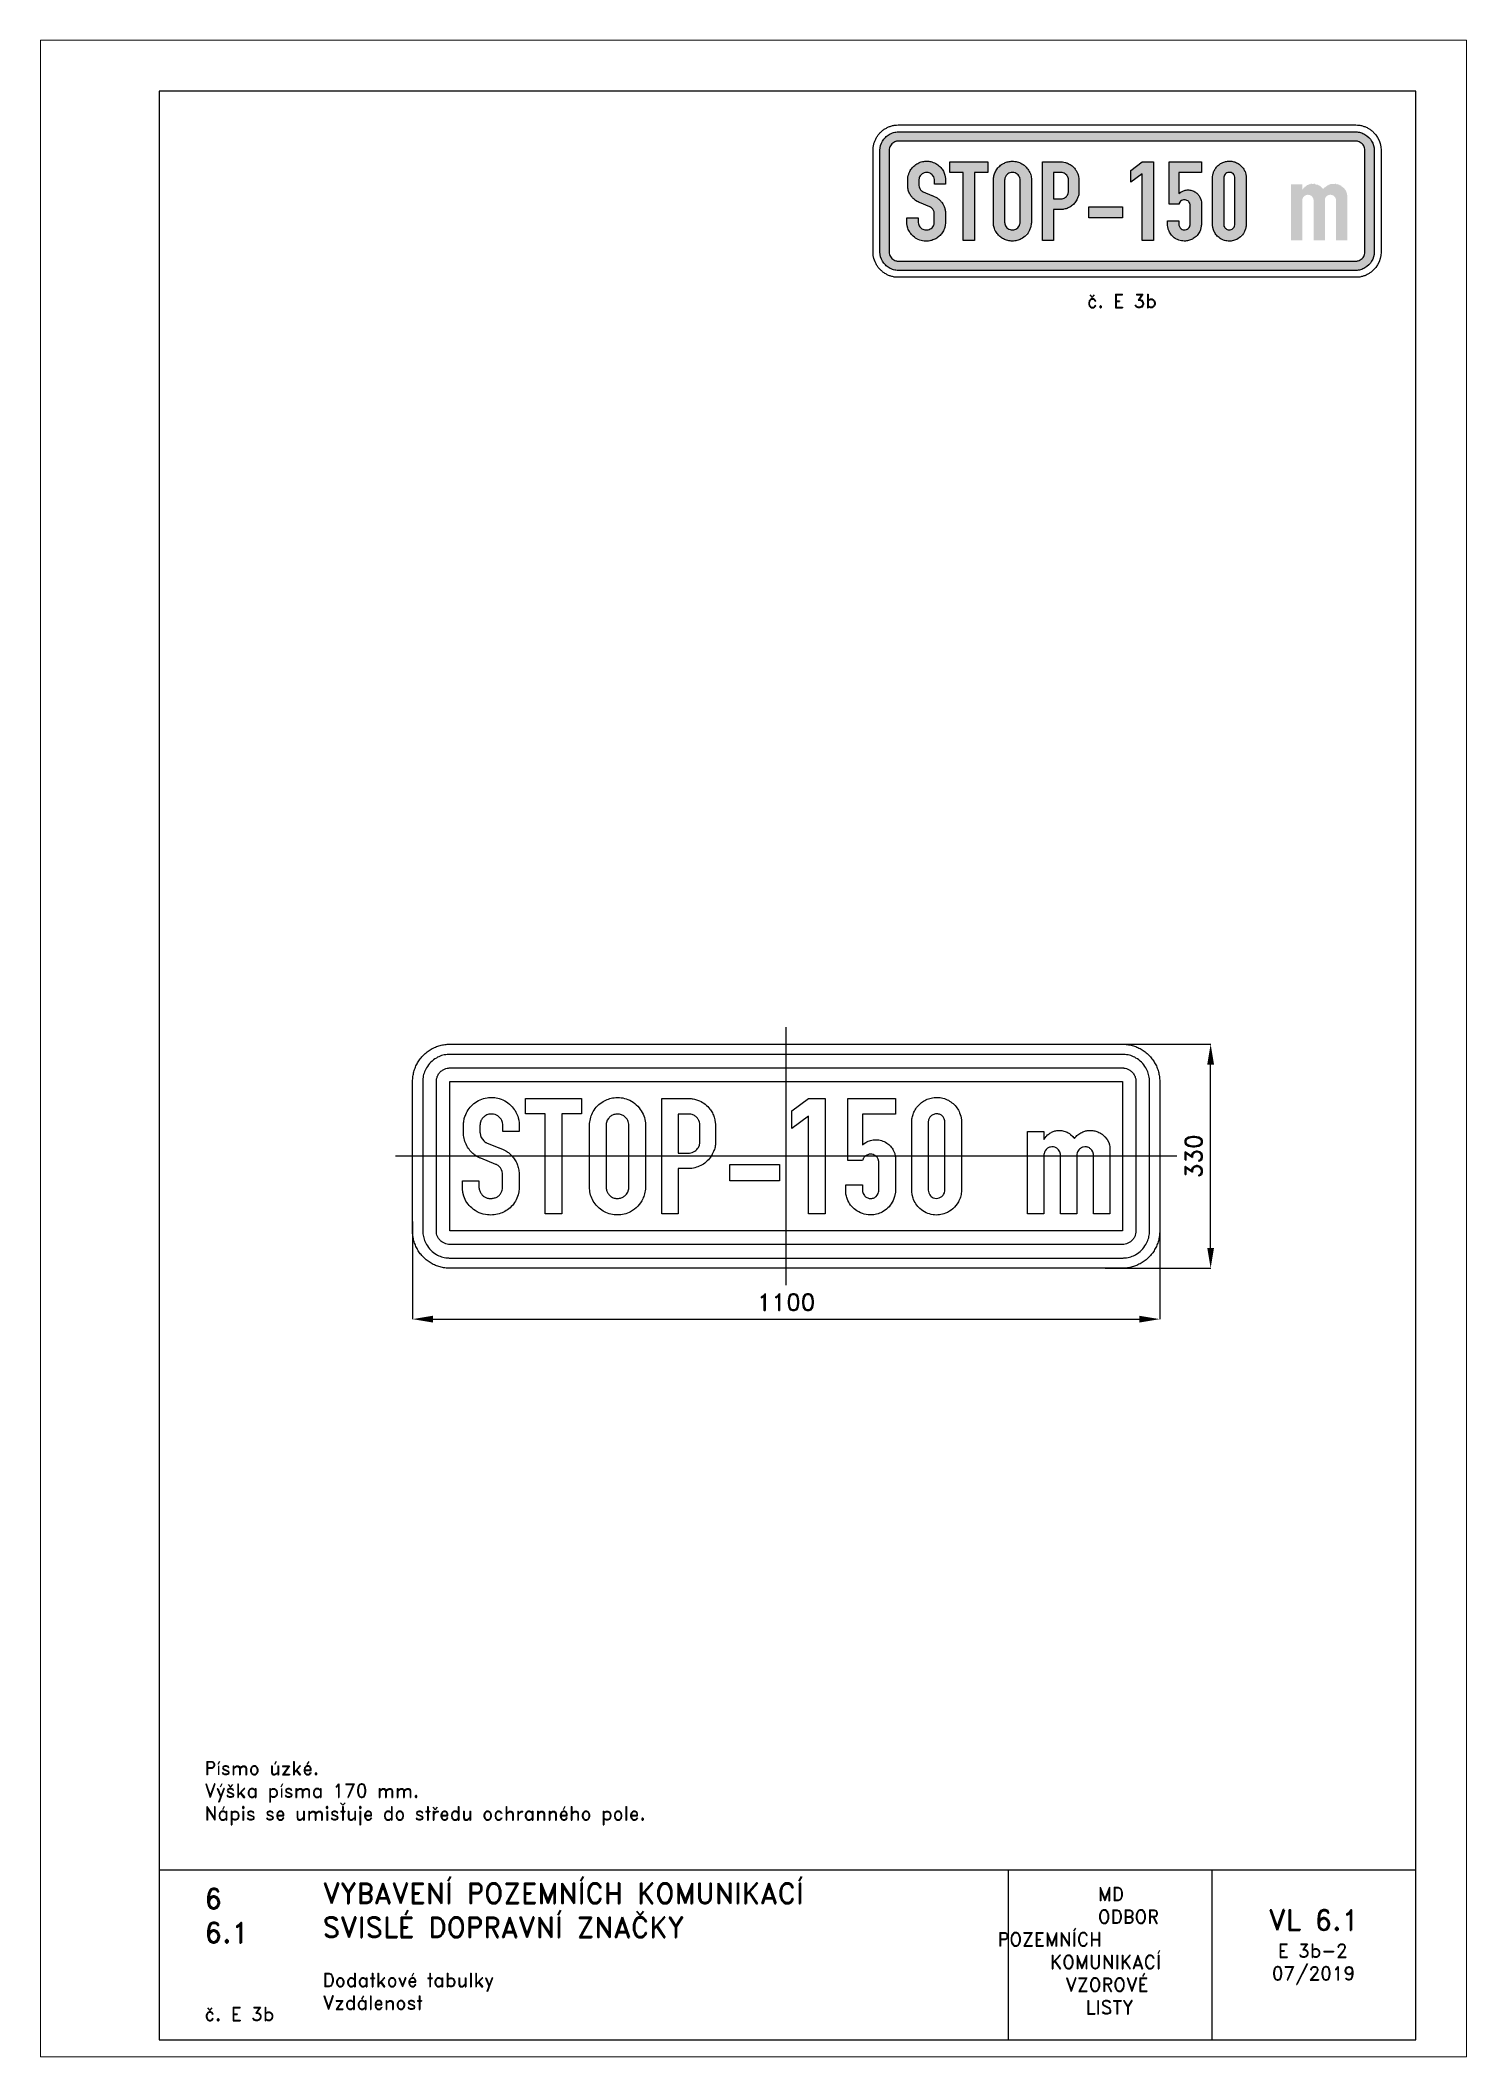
# Paper-space layout 'E 3b-2' of a CAD drawing. Header units: millimetres. Extents: x 0 to 210, y 0 to 297.
# The model-space entities are those that its viewports show. They can reach past a viewport. Long polylines and large blocks are cut down to what shows.
import ezdxf

# ---------------------------------------------------------------- set-up
doc = ezdxf.new("R2010")
doc.units = ezdxf.units.MM
doc.header["$LTSCALE"] = 5
doc.linetypes.add('ČERCHOVANÁX2', pattern=[2, 1, -0.5, 0, -0.5])
doc.linetypes.add('ČÁRKOVANÁX2', pattern=[1.5, 1, -0.5])
for name, color, linetype in [('Kóty', 2, 'Continuous'), ('Rozpiska', 7, 'Continuous'), ('Značka', 7, 'Continuous')]:
    doc.layers.add(name, color=color, linetype=linetype)
doc.layers.add('Rámeček', color=6, linetype='Continuous', plot=False)
doc.styles.get("Standard").update_dxf_attribs({"font": 'romand.shx', "height": 25})
doc.dimstyles.get("Standard").update_dxf_attribs({"dimtxt": 25, "dimasz": 30, "dimexe": 0.18, "dimexo": 0.0625, "dimgap": 12.5, "dimtad": 1, "dimdec": 0, "dimzin": 0, "dimdsep": 46, "dimtxsty": 'Standard', "dimcen": 0.09, "dimadec": 0, "dimazin": 0, "dimtfac": 1, "dimtdec": 0, "dimtofl": 0, "dimtmove": 0, "dimatfit": 3, "dimfxl": 1, "dimtolj": 1, "dimtzin": 0, "dimarcsym": 0})

psp = doc.layouts.new('E 3b-2')

# ---------------------------------------------------------------- texts
at = {"layer": 'Rozpiska', "color": 7, "attachment_point": 1}
for s, width, gutter_width, heights, insert, char_height in [('\\pi6.59524;č. E 3b', 25, 75, [0], (147.5, 259.59), 2), ('Písmo úzké.\\PVýška písma 170 mm.{\\H1.83333x; }\\PNápis se umisťuje do středu ochranného pole.{\\H1.55556x; }', 166.2378, 100, [0], (24.17, 43.5), 2), ('6', 149.0422, 100, [0], (24.17, 24.77), 3), ('{\\C6;VYBAVENÍ POZEMNÍCH KOMUNIKACÍ\\P}SVISLÉ DOPRAVNÍ ZNAČKY{\\H1.34524x; }', 149.0422, 100, [0], (41.56, 25.56), 3), ('\\pi14.7414;{\\C6;MD\\P\\pi2.36044;}ODBOR POZEMNÍCH{\\H1.57143x; }\\P\\pi7.69378;KOMUNIKACÍ{\\H1.5x; }\\P\\pi9.97949;{\\C6;VZOROVÉ\\H1.47619x; \\H0.67742x;\\P\\pi12.93187;LISTY\\H1.26984x; }', 33.1018, 100, [0], (140.95, 24.95), 2), ('\\pi1.1401;{\\H1.5x;\\C6;VL 6.1\\P\\pi2.52103;\\H0.66667x;E 3b-2\\H1.66666x; \\H0.6x;\\P\\pi1.66388;07/2019\\H1.80159x; }', 16.2802, 100, [0], (179.66, 21.61), 2), ('6.1', 149.0422, 100, [0], (24.17, 19.78), 3), ('{\\C6;Dodatkové tabulky\\P}Vzdálenost{\\H1.83333x; }', 149.0422, 100, [0], (41.56, 12.29), 2), ('{\\C6;č. E 3b}', 18.3305, 100, [2.67], (24.17, 7.28), 2)]:
    psp.add_mtext_dynamic_manual_height_columns(s, width=width, gutter_width=gutter_width, heights=heights, dxfattribs=dict(at, insert=insert, char_height=char_height))

msp = doc.modelspace()

# ---------------------------------------------------------------- blocks, each defined once
blk = doc.blocks.new('*D0')
at = {"layer": 'Defpoints', "color": 0, "transparency": 16777216}
for p in [(486, 165), (625, 165), (469.8, -165)]:
    blk.add_point(p, dxfattribs=at)
at = {"layer": 'Kóty', "color": 0, "lineweight": -2, "transparency": 16777216}
for p, q in [((486, 165), (625.2, 165)), ((625, -135), (625, 135)), ((469.9, -165), (625.2, -165))]:
    blk.add_line(p, q, dxfattribs=at)
at = {"layer": 'Kóty', "color": 0, "transparency": 16777216}
for points in [[(620, 135), (630, 135), (625, 165)], [(620, -135), (630, -135), (625, -165)]]:
    blk.add_solid(points, dxfattribs=at)
at = {"layer": 'Kóty', "color": 0, "transparency": 16777216, "insert": (600, 0), "char_height": 25, "attachment_point": 5, "rotation": 90}
blk.add_mtext('\\A1;330', dxfattribs=at)
blk = doc.blocks.new('*D1')
at = {"layer": 'Defpoints', "color": 0, "transparency": 16777216}
for p in [(-550, -96.4), (550, -96.4), (550, -240)]:
    blk.add_point(p, dxfattribs=at)
at = {"layer": 'Kóty', "color": 0, "lineweight": -2, "transparency": 16777216}
for p, q in [((-550, -96.4), (-550, -240.2)), ((550, -96.4), (550, -240.2)), ((-520, -240), (520, -240))]:
    blk.add_line(p, q, dxfattribs=at)
at = {"layer": 'Kóty', "color": 0, "transparency": 16777216}
for points in [[(-520, -235), (-520, -245), (-550, -240)], [(520, -235), (520, -245), (550, -240)]]:
    blk.add_solid(points, dxfattribs=at)
at = {"layer": 'Kóty', "color": 0, "transparency": 16777216, "insert": (0, -215), "char_height": 25, "attachment_point": 5}
blk.add_mtext('\\A1;1100', dxfattribs=at)

# ---------------------------------------------------------------- dimensions: what is measured, and where the dimension line sits
at = {"layer": 'Kóty'}
dim = msp.add_linear_dim(base=(625, 165), p1=(469.822, -165), p2=(485.9759, 165), angle=90, dimstyle='Standard', dxfattribs=at)
dim.commit()
dim.dimension.update_dxf_attribs({"geometry": '*D0', "text_midpoint": (600, 0)})
dim = msp.add_linear_dim(base=(550, -240), p1=(-550, -96.376), p2=(550, -96.376), dimstyle='Standard', dxfattribs=at)
dim.commit()
dim.dimension.update_dxf_attribs({"geometry": '*D1', "text_midpoint": (0, -215)})

# ---------------------------------------------------------------- linework, layer by layer
at = {"layer": 'Značka', "color": 6, "linetype": 'ČERCHOVANÁX2', "ltscale": 5}
for points in [[(0, -190), (0, 190)], [(575, 0), (-575, 0)]]:
    msp.add_lwpolyline(points, dxfattribs=at)
at = {"layer": 'Značka', "color": 5}
for points in [[(165, 165), (495, 165), (495.22, 164.999), (495.43, 164.998, -0.0321781), (502.53, 164.501, -0.0354337), (509.51, 163.051, -0.0362698), (516.26, 160.769, -0.0344244), (522.62, 157.559, -0.0337107), (528.55, 153.607, -0.0340688), (533.89, 148.891, -0.0341988), (538.61, 143.554, -0.0342336), (542.56, 137.625, -0.0340342), (545.75, 131.258, -0.0333953), (548.05, 124.513, -0.0341074), (549.52, 117.53, -0.0367427), (550, 110.432), (550, 110.216), (550, 110), (550, -110), (550, -110.216), (550, -110.432, -0.0321707), (549.5, -117.5338, -0.0354293), (548.05, -124.513, -0.0362817), (545.77, -131.2625, -0.0344468), (542.56, -137.6246, -0.0337345), (538.61, -143.5523, -0.0340791), (533.89, -148.8909, -0.0342023), (528.55, -153.6112, -0.0342348), (522.62, -157.5592, -0.0340406), (516.26, -160.7458, -0.0334087), (509.51, -163.0507, -0.0341248), (502.53, -164.5245, -0.0367444), (495.43, -164.9983), (495.22, -164.9994), (495, -165), (-495, -165), (-495.216, -164.9993), (-495.432, -164.9983, -0.03218), (-502.5338, -164.5008, -0.0354432), (-509.513, -163.0507, -0.036267), (-516.2625, -160.7687, -0.0344208), (-522.6246, -157.5592, -0.0337214), (-528.5523, -153.6067, -0.0340849), (-533.8909, -148.8909, -0.0342089), (-538.6112, -143.5535, -0.0342294), (-542.5592, -137.6246, -0.0340446), (-545.7458, -131.2582, -0.0334125), (-548.0507, -124.513, -0.0341272), (-549.5245, -117.5305, -0.0367448), (-549.9983, -110.432), (-549.9994, -110.216), (-550, -110), (-550, 110), (-549.9994, 110.216), (-549.9983, 110.432, -0.03218), (-549.5008, 117.534, -0.0354435), (-548.0507, 124.513, -0.0362679), (-545.7687, 131.262, -0.0344214), (-542.5592, 137.625, -0.0337237), (-538.6067, 143.552, -0.0340882), (-533.8909, 148.891, -0.0342062), (-528.5535, 153.611, -0.0342319), (-522.6246, 157.559, -0.034042), (-516.2582, 160.746, -0.0334164), (-509.513, 163.051, -0.0341289), (-502.5305, 164.525, -0.0367474), (-495.432, 164.998), (-495.216, 164.999), (-495, 165), (-164.998, 165), (-165, 165.001), (165, 165.001)], [(-156.929, 150), (-495, 150), (-497.0923, 149.92), (-499.182, 149.781, 0.0557418), (-507.356, 148.101, 0.0561314), (-515, 144.64, 0.0696481), (-523.325, 138.34, 0.0683816), (-529.643, 130, 0.0564716), (-533.1539, 122.354, 0.0611587), (-534.782, 114.178, 0.0121995), (-534.925, 112.091, 0.00406788), (-535, 110), (-535, -110, 0.00358155), (-534.921, -112.0918, 0.010739), (-534.782, -114.181, 0.0557636), (-533.1039, -122.3556, 0.0561725), (-529.643, -130, 0.0696891), (-523.3416, -138.325, 0.06835), (-515, -144.643, 0.0564318), (-507.3562, -148.1536, 0.0611827), (-499.182, -149.782, 0.0122217), (-497.0926, -149.9251, 0.00407592), (-495, -150), (495, -150, 0.00358352), (497.09, -149.921, 0.010741), (499.18, -149.782, 0.0557621), (507.36, -148.1041, 0.0561949), (515, -144.643, 0.0697064), (523.32, -138.3415, 0.068355), (529.64, -130, 0.0564103), (533.15, -122.3556, 0.0610709), (534.78, -114.181), (534.92, -112.0921), (535, -110), (535, 110), (534.92, 112.09), (534.78, 114.178, 0.0556717), (533.1, 122.354, 0.0561923), (529.64, 130, 0.0697184), (523.34, 138.323, 0.0683294), (515, 144.64, 0.0564194), (507.36, 148.151, 0.0611518), (499.18, 149.781, 0.0121962), (497.09, 149.925, 0.00405612), (495, 150), (-156.929, 150)], [(-194, 130.001), (495, 130), (496.04, 129.96, -0.010652), (497.09, 129.89, -0.055619), (501.18, 129.051, -0.0562699), (505, 127.321, -0.0697879), (509.16, 124.171, -0.0682003), (512.32, 120, -0.0563275), (514.07, 116.178, -0.0611783), (514.89, 112.091), (514.96, 111.046), (515, 110), (515, -110), (514.96, -111.0462), (514.89, -112.091, -0.0557314), (514.05, -116.178, -0.05609), (512.32, -120, -0.0695433), (509.17, -124.1616, -0.0684345), (505, -127.32, -0.0565007), (501.18, -129.0753, -0.0610314), (497.09, -129.89, -0.012144), (496.04, -129.9619, -0.00405163), (495, -130), (-495, -130, -0.00357434), (-496.0462, -129.96, -0.0107179), (-497.091, -129.89, -0.0556725), (-501.178, -129.0502, -0.0561499), (-505, -127.32, -0.0696861), (-509.1621, -124.17, -0.0683428), (-512.321, -120, -0.0564377), (-514.0766, -116.1781, -0.0611965), (-514.891, -112.091, -0.0122262), (-514.9625, -111.0463, -0.0040741), (-515, -110), (-515, 110, -0.0035811), (-514.9605, 111.046, -0.0107487), (-514.891, 112.091, -0.0557842), (-514.0517, 116.178, -0.0561528), (-512.321, 120, -0.0696668), (-509.1704, 124.163, -0.0683987), (-505, 127.321, -0.0564385), (-501.1781, 129.075, -0.0610515), (-497.091, 129.89), (-496.0463, 129.962), (-495, 130), (-194, 130.001)], [(-452.32, -36.249), (-452.32, -45.404), (-452.29, -45.838), (-452.26, -46.272, 0.0678203), (-451.21, -51.198, 0.0802887), (-448.77, -55.622, 0.0708203), (-445.9, -58.663, 0.0684832), (-442.31, -60.793, 0.0722165), (-437.79, -62.085, 0.0598206), (-433.03, -62.156, 0.0623093), (-428.3, -61.209, 0.0805451), (-424.09, -59.004, 0.0822047), (-420.67, -55.594, 0.0728908), (-418.42, -51.301), (-417.93, -49.803), (-417.59, -48.273), (-417.49, -47.628), (-417.39, -46.98), (-417.39, -27.094), (-417.4, -26.367), (-417.43, -25.642), (-417.98, -22.762), (-419.09, -20.01), (-420.63, -17.346), (-422.64, -15.052), (-424.16, -13.801), (-425.84, -12.768), (-426.54, -12.405), (-427.24, -12.059), (-449.43, -3.117), (-449.96, -2.916), (-450.49, -2.709, -0.0370368), (-454.45, -0.762), (-458.14, 1.7, -0.0476237), (-464.22, 7.048, -0.05336), (-469.1, 13.511, -0.0616388), (-473.04, 21.799, -0.0625009), (-474.82, 30.742), (-474.89, 31.477), (-474.95, 32.211), (-474.95, 46.732), (-474.93, 47.928), (-474.89, 49.123, -0.0521194), (-473.88, 55.487, -0.0418309), (-471.67, 61.607, -0.0593041), (-466.68, 70.276, -0.0648981), (-459.73, 77.439, -0.0704612), (-450.66, 83.123, -0.0690156), (-440.36, 86.116, -0.0591533), (-431.32, 86.615, -0.0594917), (-422.42, 84.982, -0.073688), (-411.94, 80.203, -0.0723598), (-403.23, 72.604, -0.0587117), (-397.85, 65.098, -0.0596722), (-394.39, 56.596), (-393.5, 52.917), (-392.99, 49.176), (-392.93, 48.353), (-392.87, 47.529), (-392.87, 36.479), (-417.16, 36.479), (-417.16, 45.67), (-417.22, 46.148), (-417.27, 46.626), (-417.76, 49.573), (-418.69, 52.399, 0.0841693), (-421.13, 56.26, 0.0706395), (-424.67, 59.252, 0.0669544), (-428.66, 61.241, 0.0706677), (-433.01, 62.068, 0.0968706), (-439.23, 61.305, 0.0977661), (-444.75, 58.243, 0.0803901), (-448.12, 54.651, 0.088307), (-450.08, 50.239), (-450.45, 48.569), (-450.67, 46.874), (-450.72, 46.36), (-450.77, 45.847), (-450.77, 34.903), (-450.74, 34.469), (-450.7, 34.035), (-450.1, 30.742), (-448.9, 27.607), (-447.3, 24.893), (-445.21, 22.543), (-443.87, 21.395), (-442.4, 20.435), (-441.86, 20.145), (-441.32, 19.869), (-422.9, 12.484), (-422.32, 12.208), (-421.73, 11.935), (-417.76, 10.227), (-413.85, 8.394, -0.0463939), (-409.02, 5.299, -0.0371007), (-404.73, 1.417, -0.042546), (-400.22, -3.989, -0.0476801), (-396.76, -10.094, -0.0473456), (-394.36, -16.836, -0.0410555), (-393.17, -23.889), (-393.11, -24.455), (-393.06, -25.022), (-393.06, -46.591), (-393.11, -47.051), (-393.15, -47.511), (-393.75, -52.293), (-394.76, -57.003, -0.0699302), (-398.64, -66.283, -0.066397), (-404.89, -74.251, -0.0600634), (-412.03, -80.109, -0.0585097), (-420.32, -84.115, -0.060312), (-429.76, -86.382, -0.0589005), (-439.51, -86.364, -0.0774847), (-452.01, -83.163, -0.0828905), (-462.89, -76.217, -0.0708614), (-469.98, -68.287, -0.0727267), (-474.52, -58.756), (-475.88, -53.511), (-476.58, -48.149), (-476.62, -47.591), (-476.66, -47.033), (-476.66, -36.249), (-452.32, -36.249)], [(-289.47, 46.909), (-289.42, 47.609), (-289.36, 48.308, -0.0517412), (-287.66, 57.27, -0.0600729), (-284.02, 65.663, -0.0716348), (-277.7, 74.166, -0.0679513), (-269.3, 80.626, -0.0544529), (-261.64, 84.248, -0.0541687), (-253.38, 86.133, -0.0655094), (-243, 86.184, -0.0682218), (-232.98, 83.513, -0.0767866), (-222.88, 77.661, -0.0704665), (-214.81, 69.045, -0.068143), (-209.46, 59.462, -0.0847195), (-207.25, 48.928), (-207.21, 48.22), (-207.18, 47.511), (-207.18, -46.874), (-207.25, -47.636), (-207.32, -48.397), (-208.6, -55.651, -0.0465971), (-211.09, -62.617, -0.0865593), (-218.45, -73.745, -0.0879559), (-229.15, -81.759, -0.0674246), (-238.4, -85.399, -0.0628003), (-248.26, -86.541, -0.0621595), (-258.27, -85.429, -0.0660863), (-267.64, -81.848, -0.0603052), (-275.13, -76.775, -0.0556237), (-281.31, -70.072, -0.0600325), (-286.26, -61.748, -0.0707842), (-288.89, -52.541), (-289.18, -50.235), (-289.38, -47.919), (-289.43, -47.29), (-289.47, -46.661), (-289.47, 46.909)], [(-265.14, 45.599), (-265.14, -45.369), (-265.09, -45.971), (-265.03, -46.573, 0.0582517), (-263.99, -51.285, 0.076987), (-261.74, -55.551, 0.0898871), (-258.04, -59.305, 0.0860953), (-253.26, -61.59, 0.085508), (-247.99, -62.325, 0.0835055), (-242.79, -61.289, 0.0741975), (-238.57, -59.093, 0.0737051), (-235.18, -55.781), (-233.26, -52.776), (-232.04, -49.442), (-231.71, -47.956), (-231.55, -46.449), (-231.52, -45.892), (-231.51, -45.333), (-231.51, 45.847), (-231.56, 46.476), (-231.62, 47.104), (-232.48, 50.987, 0.0655681), (-234.25, 54.559, 0.0889884), (-237.83, 58.505, 0.0838839), (-242.56, 61.041, 0.086288), (-248.02, 62.095, 0.0864827), (-253.5, 61.253, 0.077609), (-257.95, 59.132, 0.0818093), (-261.49, 55.764), (-263.3, 52.889), (-264.48, 49.707), (-264.85, 48.178), (-265.07, 46.626), (-265.11, 46.113), (-265.14, 45.599)], [(-183.1, -84.982), (-183.1, 85), (-141.8, 85), (-140.9, 84.934), (-140.01, 84.858, -0.0412085), (-133.55, 83.714, -0.044717), (-127.35, 81.476, -0.0661126), (-119.09, 76.483, -0.0645297), (-112.37, 69.523, -0.0470873), (-108.6, 63.717, -0.0483885), (-106.01, 57.34), (-104.99, 53.375), (-104.33, 49.335), (-104.21, 48.406), (-104.1, 47.476), (-104.1, 19.656), (-104.1, 19.213), (-104.1, 18.771, -0.0644954), (-105.14, 11.777, -0.0470706), (-107.73, 5.082, -0.0588685), (-112.9, -3.381, -0.0699808), (-119.97, -10.182, -0.0633849), (-127.86, -14.777, -0.0514377), (-136.61, -17.478), (-138.68, -17.877, -0.0231144), (-140.75, -18.116), (-141.83, -18.166), (-142.92, -18.186), (-158.91, -18.186), (-158.91, -84.982), (-183.1, -84.982)], [(-159.03, 62.032), (-159.03, 4.64), (-143.71, 4.64, 0.00314071), (-143, 4.648, 0.00941451), (-142.3, 4.675, 0.0692141), (-138.23, 5.497, 0.06689), (-134.5, 7.384, 0.0621545), (-131.52, 9.841, 0.0600946), (-129.23, 12.945), (-127.7, 16.272), (-127, 19.833), (-126.96, 20.302), (-126.92, 20.772), (-126.92, 46.502), (-127, 47.362), (-127.1, 48.22, 0.0713067), (-128.32, 52.371, 0.0717522), (-130.68, 56.047, 0.0763635), (-134.13, 59.22, 0.0731282), (-138.35, 61.235), (-140.22, 61.749, 0.0367301), (-142.14, 61.997), (-142.88, 62.026), (-143.62, 62.032), (-159.03, 62.032)], [(112.3, -42.305), (112.3, -50.894), (112.36, -51.319), (112.42, -51.744), (113.39, -55.097), (115.24, -58.066, 0.110089), (118.92, -61.048, 0.106082), (123.6, -62.262, 0.104827), (128.39, -61.691, 0.113292), (132.41, -59.252), (134.21, -57.152), (135.57, -54.701), (136.2, -53.173), (136.54, -51.584), (136.57, -51.187), (136.58, -50.788), (136.58, -8.925), (136.56, -8.349), (136.52, -7.774), (135.71, -4.488), (133.92, -1.576, 0.080315), (131.29, 0.863, 0.0744209), (128.04, 2.391, 0.0843259), (124.05, 3.019, 0.0890667), (120.04, 2.249, 0.105016), (115.78, -0.311, 0.127233), (113.15, -4.339), (112.85, -5.242), (112.6, -6.163), (90.83, -6.163), (90.83, 85), (160.92, 85), (160.92, 62.121), (112.33, 62.121), (112.33, 16.575), (114.8, 18.482), (117.36, 20.241, -0.0688819), (124.29, 23.282, -0.0712773), (131.85, 24.314, -0.0814412), (140.49, 23.11, -0.0801105), (148.28, 19.267, -0.0651206), (153.65, 14.591, -0.059311), (157.72, 8.712), (159.87, 3.847, -0.0659049), (160.85, -1.31), (160.9, -2.08), (160.92, -2.851), (160.92, -51.407), (160.86, -52.071), (160.8, -52.735), (159.64, -59.223, -0.0477721), (157.36, -65.432, -0.0791838), (151.56, -74.33, -0.0768895), (143.29, -81.069, -0.06474), (135.34, -84.794, -0.0637741), (126.71, -86.381, -0.0823975), (115.01, -85.359, -0.0861239), (104.29, -80.573, -0.0764947), (96.53, -73.887, -0.0713978), (91.03, -65.22, -0.049852), (88.72, -58.974, -0.0601613), (87.84, -52.452), (87.83, -51.779), (87.82, -51.106), (87.82, -42.305), (112.3, -42.305)], [(185.01, 51.23), (185.05, 52.231), (185.11, 53.231, -0.0515468), (186.33, 60.01, -0.0503601), (188.9, 66.442, -0.0591663), (193.32, 73.331, -0.0598617), (199.23, 78.979, -0.0573667), (205.88, 83.104, -0.0560357), (213.31, 85.638, -0.0629565), (222.13, 86.64, -0.0650583), (230.91, 85.39, -0.0622289), (238.8, 82.321, -0.0596179), (245.73, 77.439, -0.0588662), (251.41, 71.27, -0.0612513), (255.45, 63.945), (257.18, 58.747), (257.95, 53.355), (257.99, 52.479), (258.02, 51.602), (258.02, -51.177), (257.99, -51.877), (257.95, -52.576, -0.0567974), (256.58, -60.142, -0.0570508), (253.52, -67.274, -0.0909036), (245.55, -77.363, -0.0926431), (234.54, -83.973, -0.0699442), (225.59, -86.362, -0.0683859), (216.33, -86.222, -0.077402), (205.98, -83.213, -0.0793496), (197.05, -77.191, -0.0685973), (190.97, -70.137, -0.064032), (186.94, -61.749), (185.62, -57.044), (185.04, -52.222), (185.02, -51.646), (185.01, -51.071), (185.01, 51.23)], [(209.2, 50.097), (209.2, -48.91), (209.23, -49.556), (209.27, -50.203), (209.91, -53.817), (211.48, -57.092, 0.0845595), (213.72, -59.529, 0.0737784), (216.65, -61.182, 0.0936886), (221.08, -62.123, 0.098751), (225.51, -61.359, 0.0895488), (229.05, -59.388, 0.0841121), (231.72, -56.33), (232.97, -53.843), (233.56, -51.159), (233.6, -50.699), (233.63, -50.239), (233.63, 50.628), (233.62, 51.382), (233.58, 52.133), (232.79, 55.208), (231.08, 57.942, 0.0994195), (227.66, 60.846, 0.0963461), (223.38, 62.245, 0.104521), (218.5, 62.039, 0.104018), (214.07, 59.872, 0.0981424), (210.88, 56.485, 0.112922), (209.36, 52.222), (209.24, 51.162), (209.2, 50.097)], [(355.17, -85), (355.17, 36.497), (379.52, 36.497), (379.52, 24.402), (381.15, 26.847), (382.93, 29.183, -0.0580262), (387.09, 33.069, -0.0597724), (392.05, 35.895, -0.056701), (397.12, 37.518, -0.0546233), (402.43, 37.984, -0.0655259), (408.99, 37.115, -0.0657891), (415.09, 34.584, -0.0444364), (418.74, 32.162), (421.89, 29.148), (423.14, 27.659), (424.34, 26.12), (425.63, 27.646), (426.97, 29.13, -0.0579626), (432.22, 33.459, -0.0639724), (438.34, 36.408, -0.0504096), (443.35, 37.691, -0.0467552), (448.51, 37.984, -0.0541072), (454.66, 37.199, -0.0562775), (460.48, 35.098, -0.0503632), (465.26, 32.243, -0.0459867), (469.42, 28.51), (472.61, 24.568), (474.91, 20.099), (475.89, 16.99), (476.45, 13.777), (476.57, 12.803), (476.66, 11.829), (476.66, -85), (452.42, -85), (452.42, 1.842), (452.41, 2.516), (452.37, 3.188), (451.55, 6.287), (449.82, 9.067, 0.0923423), (446.41, 12.128, 0.102652), (442.13, 13.671, 0.105), (437.42, 13.544, 0.103298), (433.15, 11.564, 0.0737771), (430.76, 9.329), (429.06, 6.517), (428.46, 4.885), (428.2, 3.188), (428.19, 2.807), (428.2, 2.426), (428.2, -85), (403.83, -85), (403.83, 1.328), (403.82, 2.162), (403.78, 2.993), (402.84, 6.451), (400.82, 9.492, 0.0890949), (397.54, 12.233, 0.0947121), (393.52, 13.618, 0.0990574), (388.97, 13.536, 0.0992843), (384.81, 11.741), (382.77, 10.059), (381.18, 7.951), (380.18, 5.883), (379.64, 3.666), (379.58, 3.188), (379.53, 2.709), (379.53, -85), (355.17, -85)]]:
    msp.add_lwpolyline(points, format="xyb", dxfattribs=at)
at = {"layer": 'Značka', "color": 6, "linetype": 'ČÁRKOVANÁX2', "ltscale": 2.5}
msp.add_lwpolyline([(-495, -110), (-495, 110), (495, 110), (495, -110), (-495, -110)], dxfattribs=at)
at = {"layer": 'Značka', "color": 5}
for points in [[(-354.72, -85), (-354.72, 62.316), (-383.66, 62.316), (-383.66, 85), (-301.55, 85), (-301.53, 62.316), (-330.41, 62.316), (-330.41, -85), (-354.72, -85)], [(32.82, -85), (32.82, 59.217), (8.47, 41.012), (8.47, 66.672), (32.91, 84.982), (57.37, 84.982), (57.37, -85), (32.82, -85)], [(-82.83, -36.373), (-82.83, -12.13), (-9.96, -12.13), (-9.96, -36.373), (-82.83, -36.373)]]:
    msp.add_lwpolyline(points, dxfattribs=at)

msp.set_redraw_order([(e.dxf.handle, doc.entitydb.next_handle()) for e in msp.query("TEXT MTEXT ATTDEF DIMENSION ARC_DIMENSION")])  # texts and dimensions are drawn at this point

# ---------------------------------------------------------------- hatches: boundary and pattern name
at = {"layer": 'Značka'}
h = psp.add_hatch(color=249, dxfattribs=at)
h.dxf.hatch_style = 1
edge = h.paths.add_edge_path()
edge.add_line((126.34, 263.11), (126.33, 263.11))
edge.add_line((126.33, 263.11), (126.32, 263.11))
edge.add_arc((126.33, 265.85), 2.74, 262.3078, 269.6817, ccw=False)
edge.add_arc((126.3, 265.6), 2.49, 254.1849, 262.3056, ccw=False)
edge.add_arc((126.23, 265.56), 2.43, 247.175, 255.4867, ccw=False)
edge.add_arc((126.28, 265.68), 2.56, 239.3042, 247.1901, ccw=False)
edge.add_arc((126.27, 265.75), 2.61, 232.429, 240.1602, ccw=False)
edge.add_arc((126.26, 265.72), 2.58, 224.6162, 232.4291, ccw=False)
edge.add_line((124.42, 263.91), (124.18, 264.17))
edge.add_line((124.18, 264.17), (123.99, 264.46))
edge.add_line((123.99, 264.46), (123.83, 264.78))
edge.add_line((123.83, 264.78), (123.72, 265.11))
edge.add_line((123.72, 265.11), (123.64, 265.46))
edge.add_line((123.64, 265.46), (123.62, 265.81))
edge.add_line((123.62, 265.81), (123.62, 265.82))
edge.add_line((123.62, 265.82), (123.62, 265.83))
edge.add_line((123.62, 265.83), (123.62, 280.79))
edge.add_line((123.62, 280.79), (123.62, 280.8))
edge.add_line((123.62, 280.8), (123.62, 280.81))
edge.add_line((123.62, 280.81), (123.64, 281.16))
edge.add_line((123.64, 281.16), (123.72, 281.51))
edge.add_line((123.72, 281.51), (123.83, 281.84))
edge.add_line((123.83, 281.84), (123.99, 282.16))
edge.add_line((123.99, 282.16), (124.18, 282.45))
edge.add_line((124.18, 282.45), (124.42, 282.71))
edge.add_arc((126.25, 280.91), 2.58, 127.5808, 135.4236, ccw=False)
edge.add_arc((126.25, 280.91), 2.58, 119.7598, 127.5958, ccw=False)
edge.add_arc((126.29, 280.91), 2.59, 112.6863, 120.4834, ccw=False)
edge.add_arc((126.31, 280.86), 2.64, 105.0188, 112.6752, ccw=False)
edge.add_arc((126.33, 280.93), 2.58, 98.03, 105.8475, ccw=False)
edge.add_arc((126.3, 281.11), 2.4, 89.6089, 98.0267, ccw=False)
edge.add_line((126.32, 283.51), (126.33, 283.51))
edge.add_line((126.33, 283.51), (126.34, 283.51))
edge.add_line((126.34, 283.51), (193.66, 283.51))
edge.add_line((193.66, 283.51), (193.67, 283.51))
edge.add_line((193.67, 283.51), (193.68, 283.51))
edge.add_arc((193.67, 280.77), 2.74, 82.3074, 89.682, ccw=False)
edge.add_arc((193.7, 281.02), 2.49, 74.1851, 82.3054, ccw=False)
edge.add_arc((193.77, 281.06), 2.43, 67.1753, 75.4864, ccw=False)
edge.add_arc((193.72, 280.94), 2.56, 59.3039, 67.1904, ccw=False)
edge.add_line((195.03, 283.14), (195.32, 282.95))
edge.add_line((195.32, 282.95), (195.58, 282.71))
edge.add_line((195.58, 282.71), (195.82, 282.45))
edge.add_line((195.82, 282.45), (196.01, 282.16))
edge.add_line((196.01, 282.16), (196.17, 281.84))
edge.add_line((196.17, 281.84), (196.28, 281.51))
edge.add_line((196.28, 281.51), (196.36, 281.16))
edge.add_line((196.36, 281.16), (196.38, 280.81))
edge.add_line((196.38, 280.81), (196.38, 280.8))
edge.add_line((196.38, 280.8), (196.38, 280.79))
edge.add_line((196.38, 280.79), (196.38, 265.83))
edge.add_line((196.38, 265.83), (196.38, 265.82))
edge.add_line((196.38, 265.82), (196.38, 265.81))
edge.add_line((196.38, 265.81), (196.36, 265.46))
edge.add_line((196.36, 265.46), (196.28, 265.11))
edge.add_line((196.28, 265.11), (196.17, 264.78))
edge.add_line((196.17, 264.78), (196.01, 264.46))
edge.add_line((196.01, 264.46), (195.82, 264.17))
edge.add_line((195.82, 264.17), (195.58, 263.91))
edge.add_line((195.58, 263.91), (195.32, 263.67))
edge.add_line((195.32, 263.67), (195.03, 263.48))
edge.add_arc((193.71, 265.71), 2.59, 292.6866, 300.4831, ccw=False)
edge.add_arc((193.69, 265.76), 2.64, 285.0188, 292.6752, ccw=False)
edge.add_arc((193.67, 265.69), 2.58, 278.0302, 285.8474, ccw=False)
edge.add_arc((193.7, 265.51), 2.4, 269.6089, 278.0267, ccw=False)
edge.add_line((193.68, 263.11), (193.67, 263.11))
edge.add_line((193.67, 263.11), (193.66, 263.11))
edge.add_line((193.66, 263.11), (126.34, 263.11))
edge = h.paths.add_edge_path(flags=16)
edge.add_line((126.34, 264.47), (193.66, 264.47))
edge.add_line((193.66, 264.47), (193.67, 264.47))
edge.add_line((193.67, 264.47), (193.67, 264.47))
edge.add_arc((193.66, 265.84), 1.37, 270.3041, 277.6777)
edge.add_arc((193.68, 265.72), 1.25, 277.6812, 285.8049)
edge.add_line((194.02, 264.52), (194.19, 264.58))
edge.add_line((194.19, 264.58), (194.34, 264.65))
edge.add_line((194.34, 264.65), (194.49, 264.75))
edge.add_line((194.49, 264.75), (194.62, 264.87))
edge.add_line((194.62, 264.87), (194.74, 265))
edge.add_line((194.74, 265), (194.84, 265.15))
edge.add_line((194.84, 265.15), (194.91, 265.31))
edge.add_line((194.91, 265.31), (194.97, 265.47))
edge.add_line((194.97, 265.47), (195.01, 265.64))
edge.add_line((195.01, 265.64), (195.02, 265.82))
edge.add_line((195.02, 265.82), (195.02, 265.83))
edge.add_line((195.02, 265.83), (195.02, 265.83))
edge.add_line((195.02, 265.83), (195.02, 280.79))
edge.add_line((195.02, 280.79), (195.02, 280.8))
edge.add_line((195.02, 280.8), (195.02, 280.8))
edge.add_line((195.02, 280.8), (195.01, 280.98))
edge.add_line((195.01, 280.98), (194.97, 281.15))
edge.add_line((194.97, 281.15), (194.92, 281.32))
edge.add_line((194.92, 281.32), (194.84, 281.47))
edge.add_line((194.84, 281.47), (194.74, 281.62))
edge.add_line((194.74, 281.62), (194.62, 281.75))
edge.add_line((194.62, 281.75), (194.49, 281.87))
edge.add_line((194.49, 281.87), (194.34, 281.97))
edge.add_line((194.34, 281.97), (194.19, 282.05))
edge.add_line((194.19, 282.05), (194.02, 282.1))
edge.add_arc((193.67, 280.86), 1.29, 74.1708, 81.9973)
edge.add_arc((193.68, 280.95), 1.2, 81.9756, 90.3962)
edge.add_line((193.67, 282.15), (193.67, 282.15))
edge.add_line((193.67, 282.15), (193.66, 282.15))
edge.add_line((193.66, 282.15), (126.34, 282.15))
edge.add_line((126.34, 282.15), (126.33, 282.15))
edge.add_line((126.33, 282.15), (126.33, 282.15))
edge.add_arc((126.34, 280.78), 1.37, 90.3027, 97.6791)
edge.add_arc((126.32, 280.9), 1.25, 97.6816, 105.8045)
edge.add_arc((126.29, 280.93), 1.21, 104.5593, 112.8709)
edge.add_line((125.81, 282.05), (125.66, 281.97))
edge.add_line((125.66, 281.97), (125.51, 281.87))
edge.add_line((125.51, 281.87), (125.38, 281.75))
edge.add_line((125.38, 281.75), (125.26, 281.62))
edge.add_line((125.26, 281.62), (125.16, 281.47))
edge.add_line((125.16, 281.47), (125.09, 281.32))
edge.add_line((125.09, 281.32), (125.03, 281.15))
edge.add_line((125.03, 281.15), (124.99, 280.98))
edge.add_line((124.99, 280.98), (124.98, 280.8))
edge.add_line((124.98, 280.8), (124.98, 280.8))
edge.add_line((124.98, 280.8), (124.98, 280.79))
edge.add_line((124.98, 280.79), (124.98, 265.83))
edge.add_line((124.98, 265.83), (124.98, 265.83))
edge.add_line((124.98, 265.83), (124.98, 265.82))
edge.add_line((124.98, 265.82), (124.99, 265.64))
edge.add_line((124.99, 265.64), (125.03, 265.47))
edge.add_line((125.03, 265.47), (125.08, 265.31))
edge.add_line((125.08, 265.31), (125.16, 265.15))
edge.add_line((125.16, 265.15), (125.26, 265))
edge.add_line((125.26, 265), (125.38, 264.87))
edge.add_line((125.38, 264.87), (125.51, 264.75))
edge.add_line((125.51, 264.75), (125.66, 264.65))
edge.add_line((125.66, 264.65), (125.81, 264.58))
edge.add_line((125.81, 264.58), (125.98, 264.52))
edge.add_arc((126.33, 265.76), 1.29, 254.1712, 261.9969)
edge.add_arc((126.32, 265.67), 1.2, 261.9763, 270.3955)
edge.add_line((126.33, 264.47), (126.33, 264.47))
edge.add_line((126.33, 264.47), (126.34, 264.47))
h = psp.add_hatch(color=249, dxfattribs=at)
h.dxf.hatch_style = 1
edge = h.paths.add_edge_path()
edge.add_line((184.15, 267.53), (184.15, 275.79))
edge.add_line((184.15, 275.79), (185.81, 275.79))
edge.add_line((185.81, 275.79), (185.81, 274.97))
edge.add_line((185.81, 274.97), (185.92, 275.14))
edge.add_line((185.92, 275.14), (186.04, 275.3))
edge.add_arc((187.32, 274.21), 1.67, 126.4077, 139.6915, ccw=False)
edge.add_arc((187.29, 274.25), 1.63, 112.8314, 126.5139, ccw=False)
edge.add_arc((187.32, 274.29), 1.6, 101.2603, 114.2413, ccw=False)
edge.add_arc((187.33, 274.23), 1.66, 88.7622, 101.2685, ccw=False)
edge.add_arc((187.36, 274.17), 1.72, 74.956, 89.952, ccw=False)
edge.add_arc((187.37, 274.18), 1.71, 59.9375, 74.9936, ccw=False)
edge.add_arc((187.43, 274.19), 1.68, 51.3446, 61.522, ccw=False)
edge.add_line((188.47, 275.5), (188.69, 275.29))
edge.add_line((188.69, 275.29), (188.77, 275.19))
edge.add_line((188.77, 275.19), (188.86, 275.09))
edge.add_line((188.86, 275.09), (188.94, 275.19))
edge.add_line((188.94, 275.19), (189.03, 275.29))
edge.add_arc((190.48, 273.9), 2, 122.8734, 136.1426, ccw=False)
edge.add_arc((190.38, 274.07), 1.81, 108.407, 123.0484, ccw=False)
edge.add_arc((190.41, 274.14), 1.75, 98.5924, 110.1357, ccw=False)
edge.add_arc((190.43, 274.01), 1.88, 87.8961, 98.6038, ccw=False)
edge.add_arc((190.46, 273.94), 1.95, 76.5318, 88.9202, ccw=False)
edge.add_arc((190.48, 274.02), 1.88, 63.7085, 76.5927, ccw=False)
edge.add_arc((190.51, 273.99), 1.88, 53.3846, 64.9173, ccw=False)
edge.add_arc((190.4, 273.84), 2.07, 42.8306, 53.3626, ccw=False)
edge.add_line((191.92, 275.25), (192.14, 274.98))
edge.add_line((192.14, 274.98), (192.29, 274.68))
edge.add_line((192.29, 274.68), (192.36, 274.47))
edge.add_line((192.36, 274.47), (192.4, 274.25))
edge.add_line((192.4, 274.25), (192.41, 274.18))
edge.add_line((192.41, 274.18), (192.41, 274.12))
edge.add_line((192.41, 274.12), (192.41, 267.53))
edge.add_line((192.41, 267.53), (190.76, 267.53))
edge.add_line((190.76, 267.53), (190.76, 273.44))
edge.add_line((190.76, 273.44), (190.76, 273.48))
edge.add_line((190.76, 273.48), (190.76, 273.53))
edge.add_line((190.76, 273.53), (190.71, 273.74))
edge.add_line((190.71, 273.74), (190.59, 273.93))
edge.add_arc((189.91, 273.41), 0.851, 37.5354, 58.6389)
edge.add_arc((189.96, 273.49), 0.761, 58.4531, 81.8971)
edge.add_arc((189.93, 273.48), 0.771, 79.5564, 103.5327)
edge.add_arc((189.92, 273.47), 0.783, 103.0819, 126.6724)
edge.add_arc((189.89, 273.47), 0.758, 124.6416, 141.5195)
edge.add_line((189.29, 273.95), (189.18, 273.75))
edge.add_line((189.18, 273.75), (189.14, 273.64))
edge.add_line((189.14, 273.64), (189.12, 273.53))
edge.add_line((189.12, 273.53), (189.12, 273.5))
edge.add_line((189.12, 273.5), (189.12, 273.48))
edge.add_line((189.12, 273.48), (189.12, 267.53))
edge.add_line((189.12, 267.53), (187.46, 267.53))
edge.add_line((187.46, 267.53), (187.46, 273.4))
edge.add_line((187.46, 273.4), (187.46, 273.46))
edge.add_line((187.46, 273.46), (187.46, 273.51))
edge.add_line((187.46, 273.51), (187.39, 273.75))
edge.add_line((187.39, 273.75), (187.26, 273.96))
edge.add_arc((186.63, 273.43), 0.822, 39.9328, 60.2981)
edge.add_arc((186.65, 273.47), 0.77, 60.1688, 81.8107)
edge.add_arc((186.62, 273.46), 0.789, 79.7182, 102.3467)
edge.add_arc((186.61, 273.46), 0.783, 101.9998, 124.6797)
edge.add_line((186.17, 274.11), (186.03, 273.99))
edge.add_line((186.03, 273.99), (185.92, 273.85))
edge.add_line((185.92, 273.85), (185.85, 273.71))
edge.add_line((185.85, 273.71), (185.82, 273.56))
edge.add_line((185.82, 273.56), (185.81, 273.53))
edge.add_line((185.81, 273.53), (185.81, 273.49))
edge.add_line((185.81, 273.49), (185.81, 267.53))
edge.add_line((185.81, 267.53), (184.15, 267.53))
edge = h.paths.add_edge_path()
edge.add_line((172.58, 276.79), (172.58, 276.86))
edge.add_line((172.58, 276.86), (172.59, 276.93))
edge.add_arc((174.86, 276.76), 2.28, 163.8962, 175.6994, ccw=False)
edge.add_arc((174.92, 276.74), 2.34, 152.4541, 163.9861, ccw=False)
edge.add_arc((174.97, 276.8), 2.36, 140.5436, 154.0877, ccw=False)
edge.add_arc((174.94, 276.82), 2.33, 126.85, 140.5529, ccw=False)
edge.add_arc((174.99, 276.86), 2.33, 115.2448, 128.3779, ccw=False)
edge.add_arc((175.02, 276.8), 2.39, 102.4174, 115.2464, ccw=False)
edge.add_arc((175.07, 276.8), 2.41, 89.2765, 103.6861, ccw=False)
edge.add_arc((175.08, 276.88), 2.33, 74.4527, 89.3419, ccw=False)
edge.add_arc((175.13, 276.87), 2.32, 61.6236, 75.867, ccw=False)
edge.add_arc((175.09, 276.77), 2.43, 48.0127, 61.66, ccw=False)
edge.add_arc((175.13, 276.73), 2.43, 35.899, 49.3746, ccw=False)
edge.add_arc((175.21, 276.79), 2.33, 21.8682, 35.8884, ccw=False)
edge.add_line((177.37, 277.66), (177.49, 277.31))
edge.add_line((177.49, 277.31), (177.54, 276.94))
edge.add_line((177.54, 276.94), (177.54, 276.88))
edge.add_line((177.54, 276.88), (177.55, 276.82))
edge.add_line((177.55, 276.82), (177.55, 269.83))
edge.add_line((177.55, 269.83), (177.54, 269.78))
edge.add_line((177.54, 269.78), (177.54, 269.74))
edge.add_arc((175.24, 269.89), 2.31, 343.235, 356.238, ccw=False)
edge.add_arc((175.23, 269.89), 2.32, 330.2477, 343.3086, ccw=False)
edge.add_arc((175.1, 269.87), 2.42, 311.3041, 332.0806, ccw=False)
edge.add_arc((175.12, 269.83), 2.38, 290.3932, 311.565, ccw=False)
edge.add_arc((175.07, 269.68), 2.26, 276.9434, 292.9473, ccw=False)
edge.add_arc((175.06, 269.73), 2.31, 261.3096, 276.9581, ccw=False)
edge.add_arc((175.02, 269.81), 2.38, 244.9376, 262.6415, ccw=False)
edge.add_arc((174.99, 269.76), 2.32, 226.9322, 245.0798, ccw=False)
edge.add_arc((174.93, 269.8), 2.32, 212.9104, 228.6072, ccw=False)
edge.add_arc((175.07, 269.89), 2.48, 198.3344, 212.9894, ccw=False)
edge.add_line((172.71, 269.11), (172.62, 269.43))
edge.add_line((172.62, 269.43), (172.58, 269.76))
edge.add_line((172.58, 269.76), (172.58, 269.8))
edge.add_line((172.58, 269.8), (172.58, 269.84))
edge.add_line((172.58, 269.84), (172.58, 276.79))
edge = h.paths.add_edge_path(flags=16)
edge.add_line((174.23, 276.72), (174.23, 269.98))
edge.add_line((174.23, 269.98), (174.23, 269.94))
edge.add_line((174.23, 269.94), (174.23, 269.9))
edge.add_line((174.23, 269.9), (174.27, 269.65))
edge.add_line((174.27, 269.65), (174.38, 269.43))
edge.add_arc((174.94, 269.79), 0.67, 212.9213, 232.2549)
edge.add_arc((175.01, 269.88), 0.779, 232.1308, 249.009)
edge.add_arc((175.05, 269.92), 0.829, 247.3031, 268.7124)
edge.add_arc((175.05, 269.87), 0.781, 268.5055, 291.0645)
edge.add_arc((175.08, 269.87), 0.775, 288.8739, 309.3424)
edge.add_arc((175.05, 269.91), 0.826, 309.2592, 328.4911)
edge.add_line((175.76, 269.48), (175.84, 269.65))
edge.add_line((175.84, 269.65), (175.88, 269.83))
edge.add_line((175.88, 269.83), (175.88, 269.86))
edge.add_line((175.88, 269.86), (175.89, 269.89))
edge.add_line((175.89, 269.89), (175.89, 276.75))
edge.add_line((175.89, 276.75), (175.89, 276.8))
edge.add_line((175.89, 276.8), (175.88, 276.86))
edge.add_line((175.88, 276.86), (175.83, 277.06))
edge.add_line((175.83, 277.06), (175.71, 277.25))
edge.add_arc((175.11, 276.77), 0.775, 38.3093, 61.02)
edge.add_arc((175.09, 276.75), 0.802, 60.8926, 82.9055)
edge.add_arc((175.06, 276.75), 0.803, 80.4833, 104.3511)
edge.add_arc((175.06, 276.74), 0.815, 104.1894, 127.9431)
edge.add_arc((175.03, 276.72), 0.814, 125.5053, 147.926)
edge.add_arc((174.92, 276.78), 0.69, 147.4907, 173.2613)
edge.add_line((174.24, 276.86), (174.23, 276.79))
edge.add_line((174.23, 276.79), (174.23, 276.72))
edge = h.paths.add_edge_path()
edge.add_line((167.64, 270.43), (167.64, 269.85))
edge.add_line((167.64, 269.85), (167.64, 269.82))
edge.add_line((167.64, 269.82), (167.64, 269.79))
edge.add_line((167.64, 269.79), (167.71, 269.56))
edge.add_line((167.71, 269.56), (167.84, 269.36))
edge.add_arc((168.42, 269.82), 0.74, 218.4166, 243.5459)
edge.add_arc((168.44, 269.86), 0.784, 243.3471, 267.5687)
edge.add_arc((168.48, 269.86), 0.791, 264.8294, 288.7665)
edge.add_arc((168.51, 269.79), 0.715, 288.3187, 314.1731)
edge.add_line((169, 269.28), (169.13, 269.42))
edge.add_line((169.13, 269.42), (169.22, 269.59))
edge.add_line((169.22, 269.59), (169.26, 269.7))
edge.add_line((169.26, 269.7), (169.28, 269.8))
edge.add_line((169.28, 269.8), (169.29, 269.83))
edge.add_line((169.29, 269.83), (169.29, 269.86))
edge.add_line((169.29, 269.86), (169.29, 272.7))
edge.add_line((169.29, 272.7), (169.29, 272.74))
edge.add_line((169.29, 272.74), (169.28, 272.78))
edge.add_line((169.28, 272.78), (169.23, 273.01))
edge.add_line((169.23, 273.01), (169.11, 273.2))
edge.add_arc((168.5, 272.73), 0.764, 37.9742, 56.3416)
edge.add_arc((168.47, 272.68), 0.825, 56.3069, 73.3316)
edge.add_arc((168.45, 272.7), 0.82, 71.4152, 90.6956)
edge.add_arc((168.44, 272.73), 0.786, 90.6902, 111.0491)
edge.add_arc((168.43, 272.69), 0.813, 109.0133, 132.9933)
edge.add_arc((168.31, 272.81), 0.653, 132.3564, 161.3602)
edge.add_line((167.69, 273.02), (167.67, 272.95))
edge.add_line((167.67, 272.95), (167.66, 272.89))
edge.add_line((167.66, 272.89), (166.18, 272.89))
edge.add_line((166.18, 272.89), (166.18, 279.09))
edge.add_line((166.18, 279.09), (170.94, 279.09))
edge.add_line((170.94, 279.09), (170.94, 277.54))
edge.add_line((170.94, 277.54), (167.64, 277.54))
edge.add_line((167.64, 277.54), (167.64, 274.44))
edge.add_line((167.64, 274.44), (167.81, 274.57))
edge.add_line((167.81, 274.57), (167.98, 274.69))
edge.add_arc((168.96, 273.09), 1.88, 105.8118, 121.5735, ccw=False)
edge.add_arc((168.95, 273.14), 1.83, 89.6193, 105.9273, ccw=False)
edge.add_arc((169.01, 273.13), 1.83, 72.7549, 91.3787, ccw=False)
edge.add_arc((169.01, 273.11), 1.86, 54.5813, 72.9022, ccw=False)
edge.add_arc((169.05, 273.07), 1.87, 41.5001, 56.4036, ccw=False)
edge.add_arc((168.91, 272.94), 2.06, 27.9061, 41.4832, ccw=False)
edge.add_line((170.72, 273.9), (170.87, 273.57))
edge.add_arc((169.58, 273.15), 1.36, 3.2186, 18.301, ccw=False)
edge.add_line((170.94, 273.22), (170.94, 273.17))
edge.add_line((170.94, 273.17), (170.94, 273.12))
edge.add_line((170.94, 273.12), (170.94, 269.82))
edge.add_line((170.94, 269.82), (170.94, 269.77))
edge.add_line((170.94, 269.77), (170.93, 269.72))
edge.add_line((170.93, 269.72), (170.86, 269.28))
edge.add_arc((168.57, 269.88), 2.36, 334.3662, 345.3064, ccw=False)
edge.add_arc((168.6, 269.8), 2.29, 317.8475, 335.9573, ccw=False)
edge.add_arc((168.54, 269.84), 2.37, 300.3821, 317.9692, ccw=False)
edge.add_arc((168.5, 269.75), 2.32, 287.6973, 302.5139, ccw=False)
edge.add_arc((168.49, 269.78), 2.35, 273.1218, 287.718, ccw=False)
edge.add_arc((168.43, 269.87), 2.44, 255.5871, 274.4286, ccw=False)
edge.add_arc((168.39, 269.77), 2.33, 236.0966, 255.7862, ccw=False)
edge.add_arc((168.31, 269.77), 2.29, 220.5033, 238.0005, ccw=False)
edge.add_arc((168.43, 269.88), 2.46, 204.2311, 220.5666, ccw=False)
edge.add_arc((168.24, 269.87), 2.28, 194.5884, 206.0041, ccw=False)
edge.add_arc((167.84, 269.77), 1.87, 180.7987, 194.5701, ccw=False)
edge.add_line((165.97, 269.74), (165.97, 269.79))
edge.add_line((165.97, 269.79), (165.97, 269.84))
edge.add_line((165.97, 269.84), (165.97, 270.43))
edge.add_line((165.97, 270.43), (167.64, 270.43))
h.paths.add_polyline_path([(162.23, 267.53), (162.23, 277.34), (160.58, 276.1), (160.58, 277.84), (162.24, 279.09), (163.9, 279.09), (163.9, 267.53)])
h.paths.add_polyline_path([(154.37, 270.84), (154.37, 272.49), (159.32, 272.49), (159.32, 270.84)])
edge = h.paths.add_edge_path()
edge.add_line((147.55, 267.53), (147.55, 279.09))
edge.add_line((147.55, 279.09), (150.36, 279.09))
edge.add_line((150.36, 279.09), (150.42, 279.09))
edge.add_line((150.42, 279.09), (150.48, 279.08))
edge.add_arc((150.23, 276.38), 2.71, 75.2381, 84.6771, ccw=False)
edge.add_arc((150.28, 276.57), 2.51, 65.0313, 75.2728, ccw=False)
edge.add_arc((150.34, 276.57), 2.49, 51.283, 66.4128, ccw=False)
edge.add_arc((150.3, 276.51), 2.56, 36.6106, 51.3792, ccw=False)
edge.add_arc((150.4, 276.48), 2.5, 27.605, 38.3886, ccw=False)
edge.add_arc((150.47, 276.52), 2.42, 16.5638, 27.645, ccw=False)
edge.add_line((152.79, 277.21), (152.86, 276.94))
edge.add_line((152.86, 276.94), (152.91, 276.67))
edge.add_line((152.91, 276.67), (152.91, 276.6))
edge.add_line((152.91, 276.6), (152.92, 276.54))
edge.add_line((152.92, 276.54), (152.92, 274.65))
edge.add_line((152.92, 274.65), (152.92, 274.62))
edge.add_line((152.92, 274.62), (152.92, 274.59))
edge.add_arc((151.05, 274.62), 1.87, 344.1617, 358.9226, ccw=False)
edge.add_arc((150.35, 274.82), 2.6, 333.4608, 344.2407, ccw=False)
edge.add_arc((150.06, 274.86), 2.87, 321.8414, 335.3175, ccw=False)
edge.add_arc((150.44, 274.56), 2.39, 305.8828, 321.8952, ccw=False)
edge.add_arc((150.35, 274.57), 2.46, 292.9621, 307.4695, ccw=False)
edge.add_arc((150.12, 275.1), 3.03, 281.2656, 293.0438, ccw=False)
edge.add_line((150.71, 272.12), (150.57, 272.1))
edge.add_arc((150.32, 273.61), 1.53, 273.9379, 279.2344, ccw=False)
edge.add_line((150.43, 272.08), (150.36, 272.08))
edge.add_line((150.36, 272.08), (150.28, 272.07))
edge.add_line((150.28, 272.07), (149.19, 272.07))
edge.add_line((149.19, 272.07), (149.19, 267.53))
edge.add_line((149.19, 267.53), (147.55, 267.53))
edge = h.paths.add_edge_path(flags=16)
edge.add_line((149.19, 277.53), (149.19, 273.63))
edge.add_line((149.19, 273.63), (150.23, 273.63))
edge.add_arc((150.21, 277.47), 3.84, 270.2857, 271.0055)
edge.add_arc((150.25, 274.89), 1.27, 271.1301, 273.2877)
edge.add_arc((150.26, 274.65), 1.02, 273.4995, 289.3369)
edge.add_arc((150.25, 274.69), 1.07, 289.1811, 304.4884)
edge.add_arc((150.29, 274.71), 1.06, 302.3922, 316.6187)
edge.add_arc((150.26, 274.73), 1.1, 316.7036, 330.4597)
edge.add_line((151.21, 274.19), (151.32, 274.42))
edge.add_line((151.32, 274.42), (151.36, 274.66))
edge.add_line((151.36, 274.66), (151.37, 274.69))
edge.add_line((151.37, 274.69), (151.37, 274.72))
edge.add_line((151.37, 274.72), (151.37, 276.47))
edge.add_line((151.37, 276.47), (151.36, 276.53))
edge.add_line((151.36, 276.53), (151.36, 276.59))
edge.add_arc((150.33, 276.44), 1.04, 8.221, 24.5357)
edge.add_arc((150.33, 276.44), 1.04, 24.4924, 40.9087)
edge.add_arc((150.29, 276.47), 1.05, 38.6613, 56.1286)
edge.add_arc((150.27, 276.43), 1.09, 56.1111, 72.8411)
edge.add_line((150.59, 277.47), (150.47, 277.51))
edge.add_arc((150.29, 276.63), 0.897, 78.433, 86.8471)
edge.add_line((150.33, 277.53), (150.28, 277.53))
edge.add_line((150.28, 277.53), (150.23, 277.53))
edge.add_line((150.23, 277.53), (149.19, 277.53))
edge = h.paths.add_edge_path()
edge.add_line((140.32, 276.5), (140.32, 276.55))
edge.add_line((140.32, 276.55), (140.32, 276.6))
edge.add_arc((143.32, 276.34), 3.01, 163.3354, 175.183, ccw=False)
edge.add_arc((142.93, 276.46), 2.6, 149.6783, 163.4295, ccw=False)
edge.add_arc((142.91, 276.57), 2.53, 135.183, 151.5725, ccw=False)
edge.add_arc((143.01, 276.48), 2.66, 119.7873, 135.3367, ccw=False)
edge.add_arc((143.08, 276.53), 2.65, 109.0732, 121.5406, ccw=False)
edge.add_arc((143.08, 276.52), 2.67, 96.654, 109.0564, ccw=False)
edge.add_arc((143.14, 276.49), 2.71, 82.7854, 97.7776, ccw=False)
edge.add_arc((143.15, 276.6), 2.6, 67.2684, 82.8795, ccw=False)
edge.add_arc((143.21, 276.57), 2.6, 51.1299, 68.6936, ccw=False)
edge.add_arc((143.05, 276.36), 2.86, 35.0643, 51.1874, ccw=False)
edge.add_arc((143.2, 276.35), 2.75, 21.3772, 36.9703, ccw=False)
edge.add_arc((143.73, 276.56), 2.18, 2.1636, 21.5336, ccw=False)
edge.add_line((145.91, 276.64), (145.91, 276.59))
edge.add_line((145.91, 276.59), (145.91, 276.54))
edge.add_line((145.91, 276.54), (145.91, 270.12))
edge.add_line((145.91, 270.12), (145.91, 270.07))
edge.add_line((145.91, 270.07), (145.9, 270.02))
edge.add_line((145.9, 270.02), (145.82, 269.53))
edge.add_arc((143.19, 270.2), 2.7, 334.9948, 345.6663, ccw=False)
edge.add_arc((143.23, 270.11), 2.64, 316.6253, 336.4139, ccw=False)
edge.add_arc((143.24, 270.08), 2.6, 296.779, 316.8853, ccw=False)
edge.add_arc((143.19, 269.95), 2.52, 283.7657, 299.1949, ccw=False)
edge.add_arc((143.15, 270.12), 2.7, 269.4197, 283.7936, ccw=False)
edge.add_arc((143.08, 270.19), 2.77, 256.5473, 270.7749, ccw=False)
edge.add_arc((143.04, 270.02), 2.59, 241.5223, 256.6462, ccw=False)
edge.add_arc((142.97, 270.02), 2.56, 228.988, 242.7922, ccw=False)
edge.add_arc((143.12, 270.2), 2.8, 216.3078, 229.0427, ccw=False)
edge.add_arc((143.05, 270.23), 2.75, 203.8675, 217.6095, ccw=False)
edge.add_arc((142.65, 270.05), 2.31, 187.8443, 204.0399, ccw=False)
edge.add_line((140.36, 269.74), (140.34, 269.89))
edge.add_line((140.34, 269.89), (140.32, 270.05))
edge.add_line((140.32, 270.05), (140.32, 270.1))
edge.add_line((140.32, 270.1), (140.32, 270.14))
edge.add_line((140.32, 270.14), (140.32, 276.5))
edge = h.paths.add_edge_path(flags=16)
edge.add_line((141.97, 276.41), (141.97, 270.23))
edge.add_line((141.97, 270.23), (141.97, 270.18))
edge.add_line((141.97, 270.18), (141.98, 270.14))
edge.add_arc((143.38, 270.29), 1.41, 185.7788, 199.114)
edge.add_arc((143.06, 270.17), 1.07, 199.0036, 216.613)
edge.add_arc((143.03, 270.1), 1, 214.3122, 234.8576)
edge.add_arc((143.06, 270.14), 1.05, 234.6091, 254.2922)
edge.add_arc((143.1, 270.14), 1.07, 252.2855, 271.835)
edge.add_arc((143.1, 270.16), 1.09, 271.7207, 290.8144)
edge.add_arc((143.13, 270.18), 1.1, 289.0047, 305.9784)
edge.add_arc((143.13, 270.18), 1.1, 305.9025, 322.7639)
edge.add_line((144.01, 269.52), (144.14, 269.72))
edge.add_line((144.14, 269.72), (144.22, 269.95))
edge.add_line((144.22, 269.95), (144.24, 270.05))
edge.add_line((144.24, 270.05), (144.25, 270.15))
edge.add_line((144.25, 270.15), (144.26, 270.19))
edge.add_line((144.26, 270.19), (144.26, 270.23))
edge.add_line((144.26, 270.23), (144.26, 276.43))
edge.add_line((144.26, 276.43), (144.25, 276.47))
edge.add_line((144.25, 276.47), (144.25, 276.51))
edge.add_line((144.25, 276.51), (144.19, 276.78))
edge.add_arc((143.21, 276.44), 1.04, 18.8566, 33.8622)
edge.add_arc((143.2, 276.48), 1.03, 32.0453, 52.3863)
edge.add_arc((143.16, 276.42), 1.1, 52.212, 71.3919)
edge.add_arc((143.11, 276.43), 1.1, 69.2106, 88.9374)
edge.add_arc((143.11, 276.44), 1.1, 88.8496, 108.6208)
edge.add_arc((143.07, 276.43), 1.09, 106.6083, 124.3594)
edge.add_arc((143.03, 276.49), 1.02, 124.2199, 142.9275)
edge.add_line((142.22, 277.1), (142.1, 276.91))
edge.add_line((142.1, 276.91), (142.02, 276.69))
edge.add_line((142.02, 276.69), (141.99, 276.59))
edge.add_line((141.99, 276.59), (141.98, 276.48))
edge.add_line((141.98, 276.48), (141.97, 276.45))
edge.add_line((141.97, 276.45), (141.97, 276.41))
h.paths.add_polyline_path([(135.88, 267.53), (135.88, 277.55), (133.91, 277.55), (133.91, 279.09), (139.49, 279.09), (139.5, 277.55), (137.53, 277.55), (137.53, 267.53)])
edge = h.paths.add_edge_path()
edge.add_line((129.24, 270.85), (129.24, 270.22))
edge.add_line((129.24, 270.22), (129.24, 270.19))
edge.add_line((129.24, 270.19), (129.25, 270.16))
edge.add_arc((130.51, 270.26), 1.27, 184.273, 199.7925)
edge.add_arc((130.33, 270.19), 1.08, 199.6977, 218.0591)
edge.add_arc((130.31, 270.11), 1.01, 215.2411, 231.4448)
edge.add_arc((130.33, 270.14), 1.04, 231.4834, 247.1541)
edge.add_arc((130.38, 270.19), 1.11, 245.7868, 262.309)
edge.add_arc((130.41, 270.43), 1.36, 262.2987, 275.9922)
edge.add_arc((130.46, 270.4), 1.32, 274.1907, 288.4525)
edge.add_arc((130.56, 270.11), 1.01, 288.4335, 306.8533)
edge.add_arc((130.58, 270.12), 1.01, 305.5173, 324.3149)
edge.add_arc((130.48, 270.2), 1.14, 324.0026, 340.6785)
edge.add_line((131.55, 269.82), (131.58, 269.92))
edge.add_line((131.58, 269.92), (131.6, 270.03))
edge.add_line((131.6, 270.03), (131.61, 270.07))
edge.add_line((131.61, 270.07), (131.62, 270.12))
edge.add_line((131.62, 270.12), (131.62, 271.47))
edge.add_line((131.62, 271.47), (131.62, 271.52))
edge.add_line((131.62, 271.52), (131.61, 271.57))
edge.add_line((131.61, 271.57), (131.58, 271.76))
edge.add_line((131.58, 271.76), (131.5, 271.95))
edge.add_line((131.5, 271.95), (131.4, 272.13))
edge.add_line((131.4, 272.13), (131.26, 272.29))
edge.add_line((131.26, 272.29), (131.16, 272.37))
edge.add_line((131.16, 272.37), (131.04, 272.44))
edge.add_line((131.04, 272.44), (131, 272.47))
edge.add_line((131, 272.47), (130.95, 272.49))
edge.add_line((130.95, 272.49), (129.44, 273.1))
edge.add_line((129.44, 273.1), (129.4, 273.11))
edge.add_line((129.4, 273.11), (129.37, 273.13))
edge.add_arc((130.12, 275.01), 2.03, 239.576, 248.0604, ccw=False)
edge.add_line((129.1, 273.26), (128.85, 273.43))
edge.add_arc((130.54, 275.77), 2.9, 223.2118, 234.1181, ccw=False)
edge.add_arc((130.32, 275.56), 2.59, 210.9464, 223.1641, ccw=False)
edge.add_arc((130.24, 275.59), 2.54, 198.3714, 212.4801, ccw=False)
edge.add_arc((130.2, 275.58), 2.49, 184.1042, 198.4097, ccw=False)
edge.add_line((127.71, 275.4), (127.71, 275.45))
edge.add_line((127.71, 275.45), (127.7, 275.5))
edge.add_line((127.7, 275.5), (127.7, 276.49))
edge.add_line((127.7, 276.49), (127.7, 276.57))
edge.add_line((127.7, 276.57), (127.71, 276.65))
edge.add_arc((129.81, 276.54), 2.11, 165.015, 176.9491, ccw=False)
edge.add_arc((130.33, 276.4), 2.65, 155.3541, 164.9355, ccw=False)
edge.add_arc((130.57, 276.37), 2.88, 143.2869, 156.8625, ccw=False)
edge.add_arc((130.37, 276.52), 2.63, 128.4383, 143.291, ccw=False)
edge.add_arc((130.41, 276.59), 2.6, 114.0137, 130.1355, ccw=False)
edge.add_arc((130.44, 276.54), 2.65, 98.3069, 114.099, ccw=False)
edge.add_arc((130.51, 276.59), 2.61, 86.3889, 99.93, ccw=False)
edge.add_arc((130.51, 276.61), 2.59, 72.7936, 86.4121, ccw=False)
edge.add_arc((130.54, 276.52), 2.67, 57.0577, 73.9153, ccw=False)
edge.add_arc((130.51, 276.47), 2.73, 40.6197, 57.1745, ccw=False)
edge.add_arc((130.6, 276.44), 2.68, 28.9113, 42.3516, ccw=False)
edge.add_arc((130.65, 276.47), 2.62, 15.3147, 28.9743, ccw=False)
edge.add_line((133.18, 277.16), (133.24, 276.91))
edge.add_line((133.24, 276.91), (133.28, 276.65))
edge.add_line((133.28, 276.65), (133.28, 276.6))
edge.add_line((133.28, 276.6), (133.28, 276.54))
edge.add_line((133.28, 276.54), (133.28, 275.79))
edge.add_line((133.28, 275.79), (131.63, 275.79))
edge.add_line((131.63, 275.79), (131.63, 276.42))
edge.add_line((131.63, 276.42), (131.63, 276.45))
edge.add_line((131.63, 276.45), (131.63, 276.48))
edge.add_line((131.63, 276.48), (131.59, 276.68))
edge.add_line((131.59, 276.68), (131.53, 276.87))
edge.add_arc((130.67, 276.52), 0.929, 22.6689, 41.9137)
edge.add_arc((130.53, 276.39), 1.12, 41.7143, 57.8768)
edge.add_arc((130.48, 276.4), 1.14, 55.8429, 71.1649)
edge.add_arc((130.51, 276.46), 1.07, 71.1512, 87.3202)
edge.add_arc((130.48, 276.42), 1.11, 85.9274, 108.0595)
edge.add_arc((130.47, 276.42), 1.11, 107.8499, 130.1853)
edge.add_arc((130.4, 276.44), 1.05, 127.6341, 146.0187)
edge.add_arc((130.3, 276.5), 0.937, 145.9541, 166.1402)
edge.add_line((129.39, 276.73), (129.37, 276.61))
edge.add_line((129.37, 276.61), (129.35, 276.5))
edge.add_line((129.35, 276.5), (129.35, 276.46))
edge.add_line((129.35, 276.46), (129.35, 276.43))
edge.add_line((129.35, 276.43), (129.35, 275.68))
edge.add_line((129.35, 275.68), (129.35, 275.65))
edge.add_line((129.35, 275.65), (129.35, 275.63))
edge.add_line((129.35, 275.63), (129.39, 275.4))
edge.add_line((129.39, 275.4), (129.47, 275.19))
edge.add_line((129.47, 275.19), (129.58, 275))
edge.add_line((129.58, 275), (129.73, 274.84))
edge.add_line((129.73, 274.84), (129.82, 274.77))
edge.add_line((129.82, 274.77), (129.92, 274.7))
edge.add_line((129.92, 274.7), (129.95, 274.68))
edge.add_line((129.95, 274.68), (129.99, 274.66))
edge.add_line((129.99, 274.66), (131.24, 274.16))
edge.add_line((131.24, 274.16), (131.28, 274.14))
edge.add_line((131.28, 274.14), (131.32, 274.12))
edge.add_line((131.32, 274.12), (131.59, 274.01))
edge.add_line((131.59, 274.01), (131.86, 273.88))
edge.add_arc((130.89, 272.01), 2.11, 52.0362, 62.6613, ccw=False)
edge.add_arc((130.56, 271.58), 2.65, 43.6087, 52.1077, ccw=False)
edge.add_arc((130.48, 271.42), 2.82, 34.9644, 44.7093, ccw=False)
edge.add_arc((130.73, 271.6), 2.51, 24.0827, 35.0019, ccw=False)
edge.add_arc((130.69, 271.54), 2.58, 14.1732, 25.0159, ccw=False)
edge.add_arc((130.31, 271.43), 2.97, 4.8749, 14.2789, ccw=False)
edge.add_line((133.26, 271.69), (133.27, 271.65))
edge.add_line((133.27, 271.65), (133.27, 271.61))
edge.add_line((133.27, 271.61), (133.27, 270.14))
edge.add_line((133.27, 270.14), (133.27, 270.11))
edge.add_line((133.27, 270.11), (133.27, 270.08))
edge.add_line((133.27, 270.08), (133.22, 269.75))
edge.add_line((133.22, 269.75), (133.16, 269.43))
edge.add_arc((130.78, 270.06), 2.46, 329.3096, 345.3104, ccw=False)
edge.add_arc((130.65, 270.13), 2.6, 314.2924, 329.4872, ccw=False)
edge.add_arc((130.57, 270.08), 2.62, 302.4926, 316.2416, ccw=False)
edge.add_arc((130.54, 270.13), 2.68, 289.0943, 302.4884, ccw=False)
edge.add_arc((130.46, 270.17), 2.75, 276.6009, 290.4067, ccw=False)
edge.add_arc((130.45, 270.24), 2.82, 263.1525, 276.6359, ccw=False)
edge.add_arc((130.39, 270.27), 2.85, 246.775, 264.4977, ccw=False)
edge.add_arc((130.31, 270.11), 2.67, 227.9682, 246.9219, ccw=False)
edge.add_arc((130.18, 270.09), 2.56, 213.6925, 229.9056, ccw=False)
edge.add_arc((130.1, 270.05), 2.48, 197.1511, 213.7896, ccw=False)
edge.add_line((127.73, 269.32), (127.64, 269.67))
edge.add_line((127.64, 269.67), (127.59, 270.04))
edge.add_line((127.59, 270.04), (127.59, 270.07))
edge.add_line((127.59, 270.07), (127.59, 270.11))
edge.add_line((127.59, 270.11), (127.59, 270.85))
edge.add_line((127.59, 270.85), (129.24, 270.85))

# ---------------------------------------------------------------- linework, layer by layer
at = {"layer": 'Rozpiska', "color": 7}
for p, q in [((17.5, 27.5), (202.5, 27.5)), ((142.5, 27.5), (142.5, 2.5)), ((172.5, 27.5), (172.5, 2.5))]:
    psp.add_line(p, q, dxfattribs=at)
psp.add_lwpolyline([(17.5, 2.5), (202.5, 2.5), (202.5, 289.5), (17.5, 289.5)], close=True, dxfattribs=at)
at = {"layer": 'Značka', "color": 7}
psp.add_lwpolyline([(126.34, 262.09), (126.33, 262.09), (126.31, 262.09, -0.032184), (125.83, 262.12, -0.035453), (125.35, 262.22, -0.036276), (124.89, 262.38, -0.034433), (124.46, 262.6, -0.033731), (124.06, 262.87, -0.034083), (123.7, 263.19, -0.034238), (123.37, 263.55, -0.034206), (123.11, 263.95, -0.034019), (122.89, 264.39), (122.73, 264.84), (122.63, 265.32, -0.03676), (122.6, 265.8), (122.6, 265.82), (122.6, 265.83), (122.6, 280.79), (122.6, 280.81), (122.6, 280.82), (122.63, 281.3, -0.035462), (122.73, 281.78, -0.036249), (122.89, 282.24, -0.034387), (123.11, 282.67, -0.033689), (123.37, 283.07, -0.034077), (123.7, 283.44, -0.034203), (124.06, 283.76, -0.034224), (124.46, 284.02, -0.034054), (124.89, 284.24, -0.033416), (125.35, 284.4, -0.034115), (125.83, 284.5, -0.036745), (126.31, 284.53), (126.33, 284.53), (126.34, 284.53), (193.66, 284.53), (193.67, 284.53), (193.69, 284.53, -0.032187), (194.17, 284.5, -0.035452), (194.65, 284.4, -0.036275), (195.11, 284.24, -0.034433), (195.54, 284.02, -0.033733), (195.94, 283.76, -0.034083), (196.3, 283.44), (196.63, 283.07), (196.89, 282.67), (197.11, 282.24), (197.27, 281.78), (197.37, 281.3), (197.4, 280.82), (197.4, 280.81), (197.4, 280.79), (197.4, 265.83), (197.4, 265.82), (197.4, 265.8), (197.37, 265.32), (197.27, 264.84), (197.11, 264.38), (196.89, 263.95), (196.63, 263.55), (196.3, 263.19), (195.94, 262.87, -0.034225), (195.54, 262.6, -0.034055), (195.11, 262.38, -0.033421), (194.65, 262.22, -0.034123), (194.17, 262.12, -0.036742), (193.69, 262.09), (193.67, 262.09), (193.66, 262.09), (126.34, 262.09)], format="xyb", dxfattribs=at)
at = {"layer": 'Značka', "color": 249}
for points in [[(126.34, 263.11), (126.33, 263.11), (126.32, 263.11, -0.032186), (125.97, 263.14, -0.035448), (125.62, 263.21, -0.036283), (125.29, 263.32, -0.034422), (124.97, 263.48, -0.033746), (124.68, 263.67, -0.034103), (124.42, 263.91), (124.18, 264.17), (123.99, 264.46), (123.83, 264.78), (123.72, 265.11), (123.64, 265.46), (123.62, 265.81), (123.62, 265.82), (123.62, 265.83), (123.62, 280.79), (123.62, 280.8), (123.62, 280.81), (123.64, 281.16), (123.72, 281.51), (123.83, 281.84), (123.99, 282.16), (124.18, 282.45), (124.42, 282.71, -0.034234), (124.68, 282.95, -0.034204), (124.97, 283.14, -0.034034), (125.29, 283.3, -0.03342), (125.62, 283.41, -0.034124), (125.97, 283.49, -0.036746), (126.32, 283.51), (126.33, 283.51), (126.34, 283.51), (193.66, 283.51), (193.67, 283.51), (193.68, 283.51, -0.032189), (194.03, 283.49, -0.035447), (194.38, 283.41, -0.03628), (194.71, 283.3, -0.034425), (195.03, 283.14), (195.32, 282.95), (195.58, 282.71), (195.82, 282.45), (196.01, 282.16), (196.17, 281.84), (196.28, 281.51), (196.36, 281.16), (196.38, 280.81), (196.38, 280.8), (196.38, 280.79), (196.38, 265.83), (196.38, 265.82), (196.38, 265.81), (196.36, 265.46), (196.28, 265.11), (196.17, 264.78), (196.01, 264.46), (195.82, 264.17), (195.58, 263.91), (195.32, 263.67), (195.03, 263.48, -0.034032), (194.71, 263.32, -0.03342), (194.38, 263.21, -0.034122), (194.03, 263.13, -0.036746), (193.68, 263.11), (193.67, 263.11), (193.66, 263.11), (126.34, 263.11)], [(126.34, 264.47), (193.66, 264.47), (193.67, 264.47), (193.67, 264.47, 0.032185), (193.85, 264.48, 0.035461), (194.02, 264.52), (194.19, 264.58), (194.34, 264.65), (194.49, 264.75), (194.62, 264.87), (194.74, 265), (194.84, 265.15), (194.91, 265.31), (194.97, 265.47), (195.01, 265.64), (195.02, 265.82), (195.02, 265.83), (195.02, 265.83), (195.02, 280.79), (195.02, 280.8), (195.02, 280.8), (195.01, 280.98), (194.97, 281.15), (194.92, 281.32), (194.84, 281.47), (194.74, 281.62), (194.62, 281.75), (194.49, 281.87), (194.34, 281.97), (194.19, 282.05), (194.02, 282.1, 0.034162), (193.85, 282.14, 0.036758), (193.67, 282.15), (193.67, 282.15), (193.66, 282.15), (126.34, 282.15), (126.33, 282.15), (126.33, 282.15, 0.032197), (126.15, 282.14, 0.035458), (125.98, 282.1, 0.036282), (125.81, 282.05), (125.66, 281.97), (125.51, 281.87), (125.38, 281.75), (125.26, 281.62), (125.16, 281.47), (125.09, 281.32), (125.03, 281.15), (124.99, 280.98), (124.98, 280.8), (124.98, 280.8), (124.98, 280.79), (124.98, 265.83), (124.98, 265.83), (124.98, 265.82), (124.99, 265.64), (125.03, 265.47), (125.08, 265.31), (125.16, 265.15), (125.26, 265), (125.38, 264.87), (125.51, 264.75), (125.66, 264.65), (125.81, 264.58), (125.98, 264.52, 0.03416), (126.15, 264.48, 0.036752), (126.33, 264.47), (126.33, 264.47), (126.34, 264.47)], [(129.24, 270.85), (129.24, 270.22), (129.24, 270.19), (129.25, 270.16, 0.06782), (129.32, 269.83, 0.080289), (129.48, 269.53, 0.07082), (129.68, 269.32, 0.068483), (129.92, 269.18, 0.072217), (130.23, 269.09, 0.059821), (130.55, 269.08, 0.062309), (130.88, 269.15, 0.080545), (131.16, 269.3, 0.082205), (131.39, 269.53, 0.072891), (131.55, 269.82), (131.58, 269.92), (131.6, 270.03), (131.61, 270.07), (131.62, 270.12), (131.62, 271.47), (131.62, 271.52), (131.61, 271.57), (131.58, 271.76), (131.5, 271.95), (131.4, 272.13), (131.26, 272.29), (131.16, 272.37), (131.04, 272.44), (131, 272.47), (130.95, 272.49), (129.44, 273.1), (129.4, 273.11), (129.37, 273.13, -0.037037), (129.1, 273.26), (128.85, 273.43, -0.047624), (128.43, 273.79, -0.05336), (128.1, 274.23, -0.061639), (127.83, 274.79, -0.062501), (127.71, 275.4), (127.71, 275.45), (127.7, 275.5), (127.7, 276.49), (127.7, 276.57), (127.71, 276.65, -0.052119), (127.78, 277.08, -0.041831), (127.93, 277.5, -0.059304), (128.27, 278.09, -0.064898), (128.74, 278.58, -0.070461), (129.36, 278.96, -0.069016), (130.06, 279.17, -0.059153), (130.67, 279.2, -0.059492), (131.28, 279.09, -0.073688), (131.99, 278.76, -0.07236), (132.58, 278.25, -0.058712), (132.95, 277.74, -0.059672), (133.18, 277.16), (133.24, 276.91), (133.28, 276.65), (133.28, 276.6), (133.28, 276.54), (133.28, 275.79), (131.63, 275.79), (131.63, 276.42), (131.63, 276.45), (131.63, 276.48), (131.59, 276.68), (131.53, 276.87, 0.084169), (131.36, 277.14, 0.070639), (131.12, 277.34, 0.066954), (130.85, 277.48, 0.070668), (130.56, 277.53, 0.096871), (130.13, 277.48, 0.097766), (129.76, 277.27, 0.08039), (129.53, 277.03, 0.088307), (129.39, 276.73), (129.37, 276.61), (129.35, 276.5), (129.35, 276.46), (129.35, 276.43), (129.35, 275.68), (129.35, 275.65), (129.35, 275.63), (129.39, 275.4), (129.47, 275.19), (129.58, 275), (129.73, 274.84), (129.82, 274.77), (129.92, 274.7), (129.95, 274.68), (129.99, 274.66), (131.24, 274.16), (131.28, 274.14), (131.32, 274.12), (131.59, 274.01), (131.86, 273.88, -0.046394), (132.19, 273.67, -0.037101), (132.48, 273.41, -0.042546), (132.79, 273.04, -0.04768), (133.02, 272.62, -0.047346), (133.18, 272.17, -0.041056), (133.26, 271.69), (133.27, 271.65), (133.27, 271.61), (133.27, 270.14), (133.27, 270.11), (133.27, 270.08), (133.22, 269.75), (133.16, 269.43, -0.06993), (132.89, 268.8, -0.066397), (132.47, 268.26, -0.060063), (131.98, 267.86, -0.05851), (131.42, 267.59, -0.060312), (130.78, 267.44, -0.058901), (130.11, 267.44, -0.077485), (129.26, 267.66, -0.08289), (128.52, 268.13, -0.070861), (128.04, 268.67, -0.072727), (127.73, 269.32), (127.64, 269.67), (127.59, 270.04), (127.59, 270.07), (127.59, 270.11), (127.59, 270.85), (129.24, 270.85)], [(140.32, 276.5), (140.32, 276.55), (140.32, 276.6, -0.051741), (140.44, 277.21, -0.060073), (140.69, 277.78, -0.071635), (141.12, 278.35, -0.067951), (141.69, 278.79, -0.054453), (142.21, 279.04, -0.054169), (142.77, 279.17, -0.065509), (143.48, 279.17, -0.068222), (144.16, 278.99, -0.076787), (144.84, 278.59, -0.070467), (145.39, 278.01, -0.068143), (145.76, 277.35, -0.08472), (145.91, 276.64), (145.91, 276.59), (145.91, 276.54), (145.91, 270.12), (145.91, 270.07), (145.9, 270.02), (145.82, 269.53, -0.046597), (145.65, 269.05, -0.086559), (145.15, 268.3, -0.087956), (144.42, 267.75, -0.067425), (143.79, 267.5, -0.0628), (143.12, 267.43, -0.062159), (142.44, 267.5, -0.066086), (141.8, 267.75, -0.060305), (141.29, 268.09, -0.055624), (140.87, 268.55, -0.060033), (140.53, 269.11, -0.070784), (140.36, 269.74), (140.34, 269.89), (140.32, 270.05), (140.32, 270.1), (140.32, 270.14), (140.32, 276.5)], [(172.58, 276.79), (172.58, 276.86), (172.59, 276.93, -0.051547), (172.67, 277.39, -0.05036), (172.85, 277.83, -0.059166), (173.15, 278.3, -0.059862), (173.55, 278.68, -0.057367), (174, 278.96, -0.056036), (174.51, 279.13, -0.062956), (175.1, 279.2, -0.065058), (175.7, 279.12, -0.062229), (176.24, 278.91, -0.059618), (176.71, 278.58, -0.058866), (177.1, 278.16, -0.061251), (177.37, 277.66), (177.49, 277.31), (177.54, 276.94), (177.54, 276.88), (177.55, 276.82), (177.55, 269.83), (177.54, 269.78), (177.54, 269.74, -0.056797), (177.45, 269.22, -0.057051), (177.24, 268.74, -0.090904), (176.7, 268.05, -0.092643), (175.95, 267.6, -0.069944), (175.34, 267.44, -0.068386), (174.71, 267.45, -0.077402), (174.01, 267.65, -0.07935), (173.4, 268.06, -0.068597), (172.99, 268.54, -0.064032), (172.71, 269.11), (172.62, 269.43), (172.58, 269.76), (172.58, 269.8), (172.58, 269.84), (172.58, 276.79)], [(141.97, 276.41), (141.97, 270.23), (141.97, 270.18), (141.98, 270.14, 0.058252), (142.05, 269.82, 0.076987), (142.2, 269.53, 0.089887), (142.45, 269.28, 0.086095), (142.78, 269.12, 0.085508), (143.14, 269.07, 0.083505), (143.49, 269.14, 0.074197), (143.78, 269.29, 0.073705), (144.01, 269.52), (144.14, 269.72), (144.22, 269.95), (144.24, 270.05), (144.25, 270.15), (144.26, 270.19), (144.26, 270.23), (144.26, 276.43), (144.25, 276.47), (144.25, 276.51), (144.19, 276.78, 0.065568), (144.07, 277.02, 0.088988), (143.83, 277.29, 0.083884), (143.51, 277.46, 0.086288), (143.13, 277.53, 0.086483), (142.76, 277.48, 0.077609), (142.46, 277.33, 0.081809), (142.22, 277.1), (142.1, 276.91), (142.02, 276.69), (141.99, 276.59), (141.98, 276.48), (141.97, 276.45), (141.97, 276.41)], [(147.55, 267.53), (147.55, 279.09), (150.36, 279.09), (150.42, 279.09), (150.48, 279.08, -0.041209), (150.92, 279, -0.044717), (151.34, 278.85, -0.066113), (151.9, 278.51, -0.06453), (152.36, 278.04, -0.047087), (152.62, 277.64, -0.048389), (152.79, 277.21), (152.86, 276.94), (152.91, 276.67), (152.91, 276.6), (152.92, 276.54), (152.92, 274.65), (152.92, 274.62), (152.92, 274.59, -0.064495), (152.85, 274.11, -0.047071), (152.67, 273.66, -0.058868), (152.32, 273.08, -0.069981), (151.84, 272.62, -0.063385), (151.31, 272.31, -0.051438), (150.71, 272.12), (150.57, 272.1, -0.023114), (150.43, 272.08), (150.36, 272.08), (150.28, 272.07), (149.19, 272.07), (149.19, 267.53), (147.55, 267.53)], [(149.19, 277.53), (149.19, 273.63), (150.23, 273.63, 0.003141), (150.28, 273.63, 0.009415), (150.32, 273.63, 0.069214), (150.6, 273.68, 0.06689), (150.85, 273.81, 0.062154), (151.06, 273.98, 0.060095), (151.21, 274.19), (151.32, 274.42), (151.36, 274.66), (151.37, 274.69), (151.37, 274.72), (151.37, 276.47), (151.36, 276.53), (151.36, 276.59, 0.071307), (151.27, 276.87, 0.071752), (151.11, 277.12, 0.076364), (150.88, 277.34, 0.073128), (150.59, 277.47), (150.47, 277.51, 0.03673), (150.33, 277.53), (150.28, 277.53), (150.23, 277.53), (149.19, 277.53)], [(167.64, 270.43), (167.64, 269.85), (167.64, 269.82), (167.64, 269.79), (167.71, 269.56), (167.84, 269.36, 0.110089), (168.09, 269.16, 0.106082), (168.4, 269.08, 0.104827), (168.73, 269.12, 0.113292), (169, 269.28), (169.13, 269.42), (169.22, 269.59), (169.26, 269.7), (169.28, 269.8), (169.29, 269.83), (169.29, 269.86), (169.29, 272.7), (169.29, 272.74), (169.28, 272.78), (169.23, 273.01), (169.11, 273.2, 0.080315), (168.93, 273.37, 0.074421), (168.71, 273.47, 0.084326), (168.44, 273.52, 0.089067), (168.16, 273.46, 0.105016), (167.87, 273.29, 0.127233), (167.69, 273.02), (167.67, 272.95), (167.66, 272.89), (166.18, 272.89), (166.18, 279.09), (170.94, 279.09), (170.94, 277.54), (167.64, 277.54), (167.64, 274.44), (167.81, 274.57), (167.98, 274.69, -0.068882), (168.45, 274.89, -0.071277), (168.97, 274.96, -0.081441), (169.55, 274.88, -0.080111), (170.08, 274.62, -0.065121), (170.45, 274.3, -0.059311), (170.72, 273.9), (170.87, 273.57, -0.065905), (170.94, 273.22), (170.94, 273.17), (170.94, 273.12), (170.94, 269.82), (170.94, 269.77), (170.93, 269.72), (170.86, 269.28, -0.047772), (170.7, 268.86, -0.079184), (170.31, 268.26, -0.076889), (169.74, 267.8, -0.06474), (169.2, 267.54, -0.063774), (168.62, 267.44, -0.082397), (167.82, 267.51, -0.086124), (167.09, 267.83, -0.076495), (166.56, 268.29, -0.071398), (166.19, 268.88, -0.049852), (166.03, 269.3, -0.060161), (165.97, 269.74), (165.97, 269.79), (165.97, 269.84), (165.97, 270.43), (167.64, 270.43)], [(174.23, 276.72), (174.23, 269.98), (174.23, 269.94), (174.23, 269.9), (174.27, 269.65), (174.38, 269.43, 0.08456), (174.53, 269.26, 0.073778), (174.73, 269.15, 0.093689), (175.03, 269.09, 0.098751), (175.33, 269.14, 0.089549), (175.58, 269.27, 0.084112), (175.76, 269.48), (175.84, 269.65), (175.88, 269.83), (175.88, 269.86), (175.89, 269.89), (175.89, 276.75), (175.89, 276.8), (175.88, 276.86), (175.83, 277.06), (175.71, 277.25, 0.09942), (175.48, 277.45, 0.096346), (175.19, 277.54, 0.104521), (174.86, 277.53, 0.104018), (174.56, 277.38, 0.098142), (174.34, 277.15, 0.112922), (174.24, 276.86), (174.23, 276.79), (174.23, 276.72)]]:
    psp.add_lwpolyline(points, format="xyb", dxfattribs=at)
for points in [[(135.88, 267.53), (135.88, 277.55), (133.91, 277.55), (133.91, 279.09), (139.49, 279.09), (139.5, 277.55), (137.53, 277.55), (137.53, 267.53), (135.88, 267.53)], [(162.23, 267.53), (162.23, 277.34), (160.58, 276.1), (160.58, 277.84), (162.24, 279.09), (163.9, 279.09), (163.9, 267.53), (162.23, 267.53)], [(154.37, 270.84), (154.37, 272.49), (159.32, 272.49), (159.32, 270.84), (154.37, 270.84)]]:
    psp.add_lwpolyline(points, dxfattribs=at)

psp.set_redraw_order([(e.dxf.handle, doc.entitydb.next_handle()) for e in psp.query("TEXT MTEXT ATTDEF DIMENSION ARC_DIMENSION")])  # texts and dimensions are drawn at this point

# ---------------------------------------------------------------- viewports
at = {"layer": 'Rámeček'}
psp.add_viewport(center=(105, 148.5), size=(210, 297), view_center_point=(-48.0729, 158.6504), view_height=2970, dxfattribs=at)

doc.saveas('drawing.dxf')
